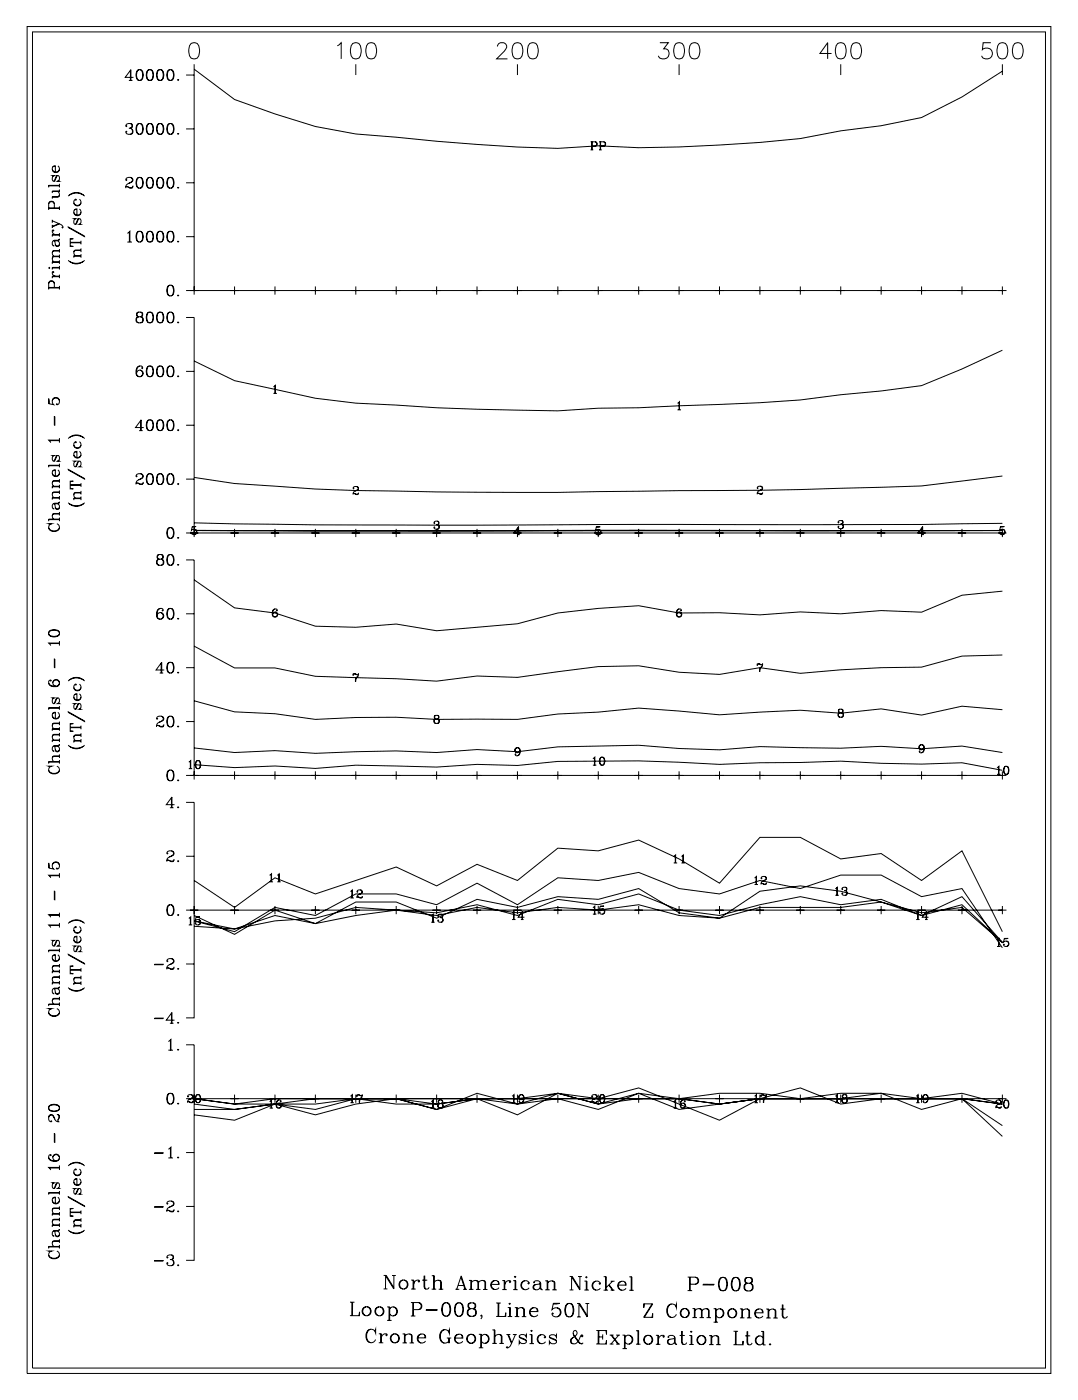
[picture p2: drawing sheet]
<svg xmlns="http://www.w3.org/2000/svg" width="215mm" height="279mm" viewBox="0 0 215 279" stroke-linecap="round" stroke-linejoin="round" font-family="sans-serif">
<g fill="none" stroke="#000" stroke-width=".2">
<path d="M5.4 5.3h204v268.5h-204zM6.5 6.4h201.9v266.3h-201.9zM25.7 16h.7M26 14.1v1.9M26.6 15.4h-1.6l1.1-1.5v2.1M27.7 13.9a1.16 1.16 0 0 0-.5 1.7 .66 .66 0 0 0 .6 .4 .66 .66 0 0 0 .6-.4 1.71 1.71 0 0 0-.2-1.6 .58 .58 0 0 0-.9 .3 1.25 1.25 0 0 0 .4 1.7M27.9 13.9a1.38 1.38 0 0 1 0 2.1M29.8 13.9a.97 .97 0 0 0-.6 1.2l.1 .5a.67 .67 0 0 0 .6 .4 .67 .67 0 0 0 .6-.4 1.82 1.82 0 0 0-.2-1.6 .58 .58 0 0 0-.9 .3 1.26 1.26 0 0 0 .4 1.7M30 13.9a1.36 1.36 0 0 1 0 2.1M31.8 13.9a1.16 1.16 0 0 0-.5 1.7 .66 .66 0 0 0 .6 .4 .66 .66 0 0 0 .6-.4 1.71 1.71 0 0 0-.2-1.6 .58 .58 0 0 0-.9 .3 1.25 1.25 0 0 0 .4 1.7M32 13.9a1.38 1.38 0 0 1 0 2.1M33.9 13.9a.97 .97 0 0 0-.7 1.2l.1 .5a.67 .67 0 0 0 .7 .4 .67 .67 0 0 0 .6-.4 1.82 1.82 0 0 0-.2-1.6 .58 .58 0 0 0-.9 .3 1.26 1.26 0 0 0 .4 1.7"/>
<path d="M34.1 13.9a1.36 1.36 0 0 1 0 2.1M35.5 15.8l.1 .1-.1 .1zM37.1 15h1.6M38.1 8.7a1.05 1.05 0 0 1 1.5 .4 2.68 2.68 0 0 1-.3 2.5 1.06 1.06 0 0 1-1.5-.5 2.68 2.68 0 0 1 .3-2.4zM38.7 13.8l8 6 8.1 2.9 8.1 2.5 8 1.5 8.1 .6a400.6 400.6 0 0 0 32.2 2.3l8-.5 8.1 .3a347.1 347.1 0 0 0 32.2-1.8l8.1-1.5 8-1 8.1-1.7 8-4.1 8.1-5.1M38.7 15v42.9h-1.6M38.7 12.8v2.2M67.2 9.1l.8-.6v3.2M70.3 8.7a1.05 1.05 0 0 1 1.5 .4 2.68 2.68 0 0 1-.3 2.5 1.06 1.06 0 0 1-1.5-.5 2.68 2.68 0 0 1 .3-2.4zM70.9 12.8v2.2M73.4 8.7a1.04 1.04 0 0 1 1.5 .4 2.65 2.65 0 0 1-.3 2.5 1.05 1.05 0 0 1-1.5-.5 2.7 2.7 0 0 1 .3-2.4zM99.1 9.3a.81 .81 0 0 1 .7-.8h.6a.79 .79 0 0 1 .4 1.2l-1.8 2h2.1"/>
<path d="M102.5 8.7a1.05 1.05 0 0 1 1.5 .4 2.68 2.68 0 0 1-.3 2.5 1.06 1.06 0 0 1-1.5-.5 2.68 2.68 0 0 1 .3-2.4zM103.1 12.8v2.2M105.6 8.7a1.04 1.04 0 0 1 1.5 .4 2.65 2.65 0 0 1-.3 2.5 1.05 1.05 0 0 1-1.5-.5 2.7 2.7 0 0 1 .3-2.4zM131.5 8.5h1.7l-.9 1.2a1.03 1.03 0 0 1 1.1 1.2 1.03 1.03 0 0 1-1.4 .8l-.5-.1-.3-.5M134.7 8.7a1.05 1.05 0 0 1 1.6 .4 2.68 2.68 0 0 1-.3 2.5 1.06 1.06 0 0 1-1.6-.5 2.68 2.68 0 0 1 .3-2.4zM135.3 12.8v2.2M137.8 8.7a1.04 1.04 0 0 1 1.5 .4 2.65 2.65 0 0 1-.3 2.5 1.05 1.05 0 0 1-1.5-.5 2.7 2.7 0 0 1 .3-2.4zM165.7 10.7h-2.3l1.5-2.2v3.2M166.9 8.7a1.05 1.05 0 0 1 1.6 .4 2.68 2.68 0 0 1-.3 2.5 1.06 1.06 0 0 1-1.6-.5 2.68 2.68 0 0 1 .3-2.4zM167.6 12.8v2.2M170 8.7a1.04 1.04 0 0 1 1.5 .4 2.65 2.65 0 0 1-.3 2.5 1.05 1.05 0 0 1-1.5-.5 2.7 2.7 0 0 1 .3-2.4zM197.5 8.5h-1.6l-.1 1.4a1.14 1.14 0 0 1 1.7 0 1.14 1.14 0 0 1-.2 1.7 1.14 1.14 0 0 1-1.7-.5"/>
<path d="M199.2 8.7a1.05 1.05 0 0 1 1.5 .4 2.68 2.68 0 0 1-.3 2.5 1.06 1.06 0 0 1-1.6-.5 2.69 2.69 0 0 1 .4-2.4zM199.8 12.8v2.2M202.2 8.7a1.04 1.04 0 0 1 1.6 .4 2.65 2.65 0 0 1-.3 2.5 1.05 1.05 0 0 1-1.6-.5 2.7 2.7 0 0 1 .3-2.4zM9.7 37h2.1M10.4 33.8a.75 .75 0 0 0 .7 .5 .75 .75 0 0 0 .7-.5M11 33.2l-.5 .1M11.4 35l-.5 1h-.4a.7 .7 0 0 1 .1-.9l.2-.1h-.4l.2 .1M11.5 38.2a.66 .66 0 0 1 0 1.1h-1.1M11.5 33.1a.72 .72 0 0 1 .2 1 .72 .72 0 0 1-1.1 0 .72 .72 0 0 1 .2-1h.2v1.2M11.6 36l.2 .1h-.4l.4-.4v-.4l-.2-.3h-.3l-.6 1.1M11.8 38.9l-.3 .3h-1.1v.4M11.8 36.6v.8"/>
<path d="M11.8 37.8v.4h-1.4M11.8 38.1h-1.4v.4M11.8 36.9h-2.1v.5M13.6 39.1a2.2 2.2 0 0 1 3.3 0M13.8 38.9l.4-.2a2.57 2.57 0 0 1 2.5 .2M15.8 39.7a.72 .72 0 0 1 .2 1.1 .72 .72 0 0 1-1.1 0 .72 .72 0 0 1 .2-1.1v.2l-.1-.1M25.2 35.8l.1 .1h-.2a.73 .73 0 0 1 .7-.6 .73 .73 0 0 1 .7 .7l-.4 .4a1.07 1.07 0 0 0-1 1.1M25.2 25l.1 .1-.1 .1v-.4a.85 .85 0 0 1 1.2 .1l-.1 .5-.6 .1M26 35.4l.2 .1a.48 .48 0 0 1 .1 .7l-.7 .4M26 24.6a.51 .51 0 0 1 .2 .8l-.2 .1a.62 .62 0 0 1 .5 .7 .62 .62 0 0 1-.5 .6l-.7-.1-.2-.3 .1-.2 .1 .1-.1 .1M26.3 25.7a.65 .65 0 0 1-.3 1.1M26.5 37.2l-.3 .2-.8-.2-.3 .1"/>
<path d="M26.5 37l-.2 .5h-.4l-.5-.3M27.7 35.4a1.16 1.16 0 0 0-.5 1.7 .66 .66 0 0 0 .6 .4 .66 .66 0 0 0 .6-.4 1.71 1.71 0 0 0-.2-1.6 .58 .58 0 0 0-.9 .3 1.25 1.25 0 0 0 .4 1.7M27.7 24.6a1.16 1.16 0 0 0-.5 1.8 .66 .66 0 0 0 .6 .4 .66 .66 0 0 0 .6-.4 1.71 1.71 0 0 0-.2-1.7 .58 .58 0 0 0-.9 .3 1.25 1.25 0 0 0 .4 1.8M27.9 35.4a1.38 1.38 0 0 1 0 2.1M27.9 24.6a1.38 1.38 0 0 1 0 2.2M29.8 35.4a.97 .97 0 0 0-.6 1.2l.1 .5a.67 .67 0 0 0 .6 .4 .67 .67 0 0 0 .6-.4 1.82 1.82 0 0 0-.2-1.6 .58 .58 0 0 0-.9 .3 1.26 1.26 0 0 0 .4 1.7M29.8 24.6a.97 .97 0 0 0-.6 1.2l.1 .6a.67 .67 0 0 0 .6 .4 .67 .67 0 0 0 .6-.4 1.82 1.82 0 0 0-.2-1.7 .58 .58 0 0 0-.9 .3 1.26 1.26 0 0 0 .4 1.8M30 35.4a1.36 1.36 0 0 1 0 2.1M30 24.6a1.36 1.36 0 0 1 0 2.2M31.8 35.4a1.16 1.16 0 0 0-.5 1.7 .66 .66 0 0 0 .6 .4 .66 .66 0 0 0 .6-.4 1.71 1.71 0 0 0-.2-1.6 .58 .58 0 0 0-.9 .3 1.25 1.25 0 0 0 .4 1.7M31.8 24.6a1.16 1.16 0 0 0-.5 1.8 .66 .66 0 0 0 .6 .4 .66 .66 0 0 0 .6-.4 1.71 1.71 0 0 0-.2-1.7 .58 .58 0 0 0-.9 .3 1.25 1.25 0 0 0 .4 1.8M32 35.4a1.38 1.38 0 0 1 0 2.1"/>
<path d="M32 24.6a1.38 1.38 0 0 1 0 2.2M33.9 35.4a.97 .97 0 0 0-.7 1.2l.1 .5a.67 .67 0 0 0 .7 .4 .67 .67 0 0 0 .6-.4 1.82 1.82 0 0 0-.2-1.6 .58 .58 0 0 0-.9 .3 1.26 1.26 0 0 0 .4 1.7M33.9 24.6a.97 .97 0 0 0-.7 1.2l.1 .6a.67 .67 0 0 0 .7 .4 .67 .67 0 0 0 .6-.4 1.82 1.82 0 0 0-.2-1.7 .58 .58 0 0 0-.9 .3 1.26 1.26 0 0 0 .4 1.8M34.1 35.4a1.36 1.36 0 0 1 0 2.1M34.1 24.6a1.36 1.36 0 0 1 0 2.2M35.5 37.3l.1 .1-.1 .1zM35.5 26.6l.1 .1-.1 .1zM37.1 36.4h1.6M37.1 25.7h1.6M117.7 28.3h.9a.43 .43 0 0 1 .4 .4 .43 .43 0 0 1-.4 .4h-.6M117.7 29.9h.5M117.9 28.3v1.6"/>
<path d="M118 28.3v1.6M118.6 28.3l.3 .3-.1 .3-.2 .2M119.4 28.3h.9a.43 .43 0 0 1 .4 .4 .43 .43 0 0 1-.4 .4h-.6M119.4 29.9h.5M119.6 28.3v1.6M119.7 28.3v1.6M120.3 28.3l.3 .3-.1 .3-.2 .2M9.7 56.5a.58 .58 0 0 1 .6-.4 .58 .58 0 0 1 .5 .4M9.7 40.6a.58 .58 0 0 1 .6-.4 .58 .58 0 0 1 .5 .4M9.7 57.4h2.1M9.7 57.3h2.1M9.7 41.5h2.1"/>
<path d="M9.7 41.4h2.1M9.8 53.3v.2l-.1-.1zM10.4 44l1.4 .6a.84 .84 0 0 1 .8 .7l-.1 .1v-.2M10.4 55.1h1.4M10.4 43.8v.6M10.4 44.8v.6M10.4 53.4h1.4M10.4 52.3h1.4M10.4 46.9h1.4M10.5 54.2l.1 .1 .1-.1-.2-.1a.59 .59 0 0 0 0 .6 .59 .59 0 0 0 .5 .3M10.5 45.9h.2l-.2-.1a.59 .59 0 0 0 .5 1M10.8 57.3v-.8a.56 .56 0 0 0-.5-.6 .56 .56 0 0 0-.6 .6v1.2"/>
<path d="M10.8 48l.3 1 .4 .1a.65 .65 0 0 0 0-1.1M10.8 41.4v-.8a.56 .56 0 0 0-.5-.5 .56 .56 0 0 0-.6 .5v1.3M11 48.7a.42 .42 0 0 0 .4 .3 .42 .42 0 0 0 .4-.3M11.6 44.6l-1.2 .5M11.8 51.1h-1.1a.66 .66 0 0 0 0 1.1M11.8 51.2h-1.1l-.3 .3M11.8 49.9h-1.1a.66 .66 0 0 0 0 1.2M11.8 50h-1.1l-.3 .3M11.8 47.7l-.3 .2-.9 .1a.7 .7 0 0 0-.1 .9l.2 .1-.1-.1M11.8 47.6l-.1 .3-.2 .1h-.9M11.8 41.1v.8M11.8 46.5v.7"/>
<path d="M11.8 49.6v.7M11.8 50.7v.8M11.8 51.9v.7M11.8 53v.7M11.8 54.7v.8M11.8 57v.7M11.8 55h-1.4v.5M11.8 46.8h-1.4v.4M11.8 52.2h-1.4v.4M11.8 53.3h-1.4v.4M11.8 44.6l-1.4 .6M13.6 51.9a2.2 2.2 0 0 0 3.3 0"/>
<path d="M13.6 45.2l3.3 2zM13.8 52.1l.4 .2a2.67 2.67 0 0 0 2.5-.2M14 47.7l.6-.1h-.6v1.5h.6l-.6-.1M14 48.4h2.1M14 48.3h2.1M14.7 42.4a.75 .75 0 0 0 .7 .5 .75 .75 0 0 0 .7-.5M14.7 40.4a.75 .75 0 0 0 .7 .5 .75 .75 0 0 0 .7-.5M14.7 51.1h1.4M15.3 41.8l-.5 .1M15.7 43.6l-.5 1h-.4a.7 .7 0 0 1 .1-.9l.2-.1h-.4l.2 .1M15.8 41.7a.72 .72 0 0 1 .2 1 .72 .72 0 0 1-1.1 0 .72 .72 0 0 1 .2-1h.2v1.2M15.9 44.6l.2 .1h-.4l.4-.4v-.4l-.2-.3h-.3l-.6 1.1"/>
<path d="M16.1 49.8h-1.1a.65 .65 0 0 0 0 1.2M16.1 49.9h-1.1l-.3 .3M16.1 51h-1.4v.4M16.1 48v.7M16.1 49.5v.7M16.1 50.7v.7M25.4 46.5l.5-.4v2.1M25.4 48.2h.9M25.8 46.2v2M27.7 46.1a1.16 1.16 0 0 0-.5 1.7 .66 .66 0 0 0 .6 .5 .66 .66 0 0 0 .6-.5 1.71 1.71 0 0 0-.2-1.6 .58 .58 0 0 0-.9 .3 1.25 1.25 0 0 0 .4 1.7M27.9 46.1a1.38 1.38 0 0 1 0 2.1M29.8 46.1a.97 .97 0 0 0-.6 1.2l.1 .5a.67 .67 0 0 0 .6 .5 .67 .67 0 0 0 .6-.5 1.82 1.82 0 0 0-.2-1.6 .58 .58 0 0 0-.9 .3 1.26 1.26 0 0 0 .4 1.7"/>
<path d="M30 46.1a1.36 1.36 0 0 1 0 2.1M31.8 46.1a1.16 1.16 0 0 0-.5 1.7 .66 .66 0 0 0 .6 .5 .66 .66 0 0 0 .6-.5 1.71 1.71 0 0 0-.2-1.6 .58 .58 0 0 0-.9 .3 1.25 1.25 0 0 0 .4 1.7M32 46.1a1.38 1.38 0 0 1 0 2.1M33.9 56.8a.97 .97 0 0 0-.7 1.3l.1 .5a.67 .67 0 0 0 .7 .4 .67 .67 0 0 0 .6-.4 1.82 1.82 0 0 0-.2-1.7 .58 .58 0 0 0-.9 .3 1.26 1.26 0 0 0 .4 1.8M33.9 46.1a.97 .97 0 0 0-.7 1.2l.1 .5a.67 .67 0 0 0 .7 .5 .67 .67 0 0 0 .6-.5 1.82 1.82 0 0 0-.2-1.6 .58 .58 0 0 0-.9 .3 1.26 1.26 0 0 0 .4 1.7M34.1 56.8a1.36 1.36 0 0 1 0 2.2M34.1 46.1a1.36 1.36 0 0 1 0 2.1M35.5 58.8l.1 .1-.1 .1zM35.5 48l.1 .1-.1 .1zM37.1 47.2h1.6M37.9 57.9h1.6M38.7 57.9h161.1"/>
<path d="M38.7 57.1v1.6M45.9 57.9h1.7M46.7 57.1v1.6M54 57.9h1.6M54.8 57.1v1.6M62 57.9h1.7M62.9 57.1v1.6M70.1 57.9h1.6M70.9 57.1v1.6M78.1 57.9h1.7M79 57.1v1.6M86.2 57.9h1.6"/>
<path d="M87 57.1v1.6M94.3 57.9h1.6M95.1 57.1v1.6M102.3 57.9h1.6M103.1 57.1v1.6M110.4 57.9h1.6M111.2 57.1v1.6M118.4 57.9h1.7M119.2 57.1v1.6M126.5 57.9h1.6M127.3 57.1v1.6M134.5 57.9h1.7"/>
<path d="M135.3 57.1v1.6M142.6 57.9h1.6M143.4 57.1v1.6M150.6 57.9h1.7M151.4 57.1v1.6M158.7 57.9h1.6M159.5 57.1v1.6M166.7 57.9h1.7M167.6 57.1v1.6M174.8 57.9h1.6M175.6 57.1v1.6M182.8 57.9h1.7"/>
<path d="M183.7 57.1v1.6M190.9 57.9h1.6M191.7 57.1v1.6M199 57.9h1.6M199.8 57.1v1.6M10.4 79.9a.75 .75 0 0 1 .7-.6 .75 .75 0 0 1 .7 .6M27.6 62.2l-.3 .1-.1 .5a.72 .72 0 0 0 1.2 0v-.3a.7 .7 0 0 0-1-.2l-.1 .5 .3 .3M27.6 63.1l-.3 .1-.2 .3a.71 .71 0 0 0 .9 .9 .71 .71 0 0 0 .3-1.2l-.3-.1M27.6 63.1l-.4 .4 .1 .6 .3 .3M27.8 72.9a1.29 1.29 0 0 0-.1 2.2M27.9 73.8a.69 .69 0 0 1 .5 .6 .69 .69 0 0 1-.5 .7M28 62.2l.3 .3v.3l-.3 .3"/>
<path d="M28 63.1l.2 .1a.69 .69 0 0 1 .1 .9l-.3 .3M28.3 73.3l-.1 .1 .1 .1 .1-.2a.67 .67 0 0 0-.6-.3 .67 .67 0 0 0-.6 .5 1.1 1.1 0 0 0 .5 1.6 .67 .67 0 0 0 .8-.5 .67 .67 0 0 0-.5-.8 .67 .67 0 0 0-.8 .6M29.8 72.9a.97 .97 0 0 0-.6 1.3l.1 .5a.67 .67 0 0 0 .6 .4 .67 .67 0 0 0 .6-.4 1.82 1.82 0 0 0-.2-1.6 .58 .58 0 0 0-.9 .3 1.26 1.26 0 0 0 .4 1.7M29.8 62.2a.97 .97 0 0 0-.6 1.2l.1 .5a.67 .67 0 0 0 .6 .5 .67 .67 0 0 0 .6-.5 1.82 1.82 0 0 0-.2-1.6 .58 .58 0 0 0-.9 .3 1.26 1.26 0 0 0 .4 1.8M30 72.9a1.36 1.36 0 0 1 0 2.2M30 62.2a1.36 1.36 0 0 1 0 2.2M31.8 72.9a1.16 1.16 0 0 0-.5 1.8 .66 .66 0 0 0 .6 .4 .66 .66 0 0 0 .6-.4 1.71 1.71 0 0 0-.2-1.6 .58 .58 0 0 0-.9 .3 1.25 1.25 0 0 0 .4 1.7M31.8 62.2a1.16 1.16 0 0 0-.5 1.7 .66 .66 0 0 0 .6 .5 .66 .66 0 0 0 .6-.5 1.71 1.71 0 0 0-.2-1.6 .58 .58 0 0 0-.9 .3 1.25 1.25 0 0 0 .4 1.8M32 72.9a1.38 1.38 0 0 1 0 2.2M32 62.2a1.38 1.38 0 0 1 0 2.2M33.9 72.9a.97 .97 0 0 0-.7 1.3l.1 .5a.67 .67 0 0 0 .7 .4 .67 .67 0 0 0 .6-.4 1.82 1.82 0 0 0-.2-1.6 .58 .58 0 0 0-.9 .3 1.26 1.26 0 0 0 .4 1.7M33.9 62.2a.97 .97 0 0 0-.7 1.2l.1 .5a.67 .67 0 0 0 .7 .5 .67 .67 0 0 0 .6-.5 1.82 1.82 0 0 0-.2-1.6 .58 .58 0 0 0-.9 .3 1.26 1.26 0 0 0 .4 1.8"/>
<path d="M34.1 72.9a1.36 1.36 0 0 1 0 2.2M34.1 62.2a1.36 1.36 0 0 1 0 2.2M35.5 74.9l.1 .1-.1 .1zM35.5 64.1l.1 .1-.1 .2zM37.1 63.3h1.6v42.9h-1.6M37.1 74h1.6M54.5 77.1l.4-.3v1.6M54.5 78.4h.7M54.8 76.9v1.5M199.8 69.8l-8.1 3.7-8 3.4-8.1 1-8 .8-8.1 1-8.1 .6-24.1 1-8.1 .1-8 .5a511.9 511.9 0 0 1-32.2-1.2l-8.1-.3-8-1-16.2-3.5-8-3.9M9.7 92.8h2.1M9.8 80.5l-.1-1.1v1.1l1 .2a.77 .77 0 0 1-.2-1.2 .77 .77 0 0 1 1.2 0 .77 .77 0 0 1-.3 1.2l-.2-.1 .1-.1 .1 .1"/>
<path d="M9.8 87.8h2M10.4 94.4a.75 .75 0 0 0 .7 .5 .75 .75 0 0 0 .7-.5M10.4 99.3h1.4M10.4 97h1.4M10.8 83l.1 1.8zM11 93.8l-.5 .1M11.4 90.8l-.5 1-.3 .1a.7 .7 0 0 1-.1-.9l.3-.2h-.4l.2 .1M11.5 93.7a.72 .72 0 0 1 .2 1 .72 .72 0 0 1-1.1 0 .72 .72 0 0 1 .2-1h.2v1.2M11.6 91.8l.2 .1h-.4l.4-.4v-.4l-.2-.3h-.3l-.6 1.1M11.8 100l-.1 .3-.2 .1h-.9M11.8 98.1h-1.1a.66 .66 0 0 0 0 1.1M11.8 98.2h-1.1l-.3 .3"/>
<path d="M11.8 95.8h-1.1a.65 .65 0 0 0 0 1.1M11.8 95.9h-1.1l-.3 .3M11.8 87.7h-2.1l.4 .5M11.8 87.3v.9M11.8 92.4v.7M11.8 95.5v.7M11.8 96.6v.7M11.8 97.8v.7M11.8 98.9v.7M11.8 96.9h-1.4v.4M11.8 99.2h-1.4v.4M11.8 92.7h-2.1v.4"/>
<path d="M13.6 93.6l3.3 1.9zM13.6 87.4a2.2 2.2 0 0 1 3.3 0M13.8 87.2l.4-.2a2.56 2.56 0 0 1 2.5 .2M14 96l.6-.1h-.6v1.5h.6l-.6-.1M14 96.7h2.1M14 96.6h2.1M14.7 90.7a.75 .75 0 0 0 .7 .5 .75 .75 0 0 0 .7-.5M14.7 88.7a.75 .75 0 0 0 .7 .6 .75 .75 0 0 0 .7-.6M14.7 99.4h1.4M15.3 90.1l-.5 .1M15.7 91.9l-.5 1h-.4a.7 .7 0 0 1 .1-.9l.2-.1h-.4l.2 .1M15.8 90a.72 .72 0 0 1 .2 1.1 .72 .72 0 0 1-1.1 0 .72 .72 0 0 1 .2-1.1h.2v1.2"/>
<path d="M15.8 88a.72 .72 0 0 1 .2 1.1 .72 .72 0 0 1-1.1 0 .72 .72 0 0 1 .2-1.1v.2l-.1-.1M15.9 92.9l.2 .1h-.4l.4-.4v-.4l-.2-.3h-.3l-.6 1.1M16.1 98.2h-1.1a.65 .65 0 0 0 0 1.1M16.1 98.3h-1.1l-.3 .3M16.1 99.3h-1.4v.4M16.1 96.3v.7M16.1 97.8v.8M16.1 99v.7M27.2 94.8v.2l-.1-.1a.74 .74 0 0 1 .8-.5 .74 .74 0 0 1 .6 .6l-.4 .4a1.06 1.06 0 0 0-1 1.2M27.7 85.8h.7M28 94.4l.2 .1a.49 .49 0 0 1 .1 .7l-.7 .4M28 83.9v1.9"/>
<path d="M28.5 96.3l-.3 .2-.8-.2-.3 .1M28.5 96.1l-.2 .5h-.4l-.5-.3M28.6 85.2h-1.6l1.1-1.5v2.1M29.8 94.4a.97 .97 0 0 0-.6 1.2l.1 .6a.67 .67 0 0 0 .6 .4 .67 .67 0 0 0 .6-.4 1.82 1.82 0 0 0-.2-1.7 .58 .58 0 0 0-.9 .3 1.26 1.26 0 0 0 .4 1.8M29.8 83.7a.97 .97 0 0 0-.6 1.2l.1 .5a.67 .67 0 0 0 .6 .4 .67 .67 0 0 0 .6-.4 1.82 1.82 0 0 0-.2-1.6 .58 .58 0 0 0-.9 .3 1.26 1.26 0 0 0 .4 1.7M30 94.4a1.36 1.36 0 0 1 0 2.2M30 83.7a1.36 1.36 0 0 1 0 2.1M31.8 94.4a1.16 1.16 0 0 0-.5 1.8 .66 .66 0 0 0 .6 .4 .66 .66 0 0 0 .6-.4 1.71 1.71 0 0 0-.2-1.7 .58 .58 0 0 0-.9 .3 1.25 1.25 0 0 0 .4 1.8M31.8 83.7a1.16 1.16 0 0 0-.5 1.7 .66 .66 0 0 0 .6 .4 .66 .66 0 0 0 .6-.4 1.71 1.71 0 0 0-.2-1.6 .58 .58 0 0 0-.9 .3 1.25 1.25 0 0 0 .4 1.7M32 94.4a1.38 1.38 0 0 1 0 2.2M32 83.7a1.38 1.38 0 0 1 0 2.1M33.9 94.4a.97 .97 0 0 0-.7 1.2l.1 .6a.67 .67 0 0 0 .7 .4 .67 .67 0 0 0 .6-.4 1.82 1.82 0 0 0-.2-1.7 .58 .58 0 0 0-.9 .3 1.26 1.26 0 0 0 .4 1.8"/>
<path d="M33.9 83.7a.97 .97 0 0 0-.7 1.2l.1 .5a.67 .67 0 0 0 .7 .4 .67 .67 0 0 0 .6-.4 1.82 1.82 0 0 0-.2-1.6 .58 .58 0 0 0-.9 .3 1.26 1.26 0 0 0 .4 1.7M34.1 94.4a1.36 1.36 0 0 1 0 2.2M34.1 83.7a1.36 1.36 0 0 1 0 2.1M35.5 96.4l.1 .1-.1 .1zM35.5 85.6l.1 .1-.1 .1zM37.1 95.5h1.6M37.1 84.8h1.6M70.4 97.3v.1v-.1a.55 .55 0 0 1 .5-.3 .55 .55 0 0 1 .5 .4l-.3 .3a.79 .79 0 0 0-.7 .9M71.1 97l.2 .1 .1 .3-.6 .5M71.4 98.3l-.2 .2-.8-.1M71.4 98.2l-.1 .4-.7-.3M135 80.4l.4-.3v1.6"/>
<path d="M135 81.7h.7M135.3 80.2v1.5M151 97.2l.1 .1h-.2a.55 .55 0 0 1 .6-.4 .55 .55 0 0 1 .5 .5l-.3 .3a.77 .77 0 0 0-.8 .8M151.6 96.9l.2 .2 .1 .3-.6 .4M152 98.3l-.2 .1h-.9M152 98.1l-.2 .4-.7-.2M199.8 94.9l-16.1 2-16.1 .4a799.8 799.8 0 0 1-32.3 .5 1309.5 1309.5 0 0 1-72.4-.3l-16.2-1.1-8-1.2M9.7 105.2a1.22 1.22 0 0 0 2.1 0M9.7 103.6h2.1M10.8 100.4l.3 1 .4 .1a.64 .64 0 0 0 0-1.1M11 101.1a.42 .42 0 0 0 .4 .3 .42 .42 0 0 0 .4-.3M11.3 104.4a.79 .79 0 0 1 .5 .9 .79 .79 0 0 1-.8 .6 .94 .94 0 0 1-1-.2 .94 .94 0 0 1-.2-1l.2-.2-.3-.1h.6l-.3 .1"/>
<path d="M11.8 102.3h-1.1a.66 .66 0 0 0 0 1.2M11.8 102.5h-1.1l-.3 .3M11.8 100.1l-.3 .2-.9 .1a.7 .7 0 0 0-.1 .9l.2 .1-.1-.1M11.8 102v.8M11.8 103.2v.7M11.8 103.5h-2.1v.4M13.6 100.2a2.2 2.2 0 0 0 3.3 0M13.8 100.4l.4 .2a2.67 2.67 0 0 0 2.5-.2M31.7 110.5l-.3 .1-.1 .5a.72 .72 0 0 0 1.2 0v-.3a.7 .7 0 0 0-1-.2l-.1 .5 .3 .4M31.7 111.5h-.3l-.2 .4a.71 .71 0 0 0 .9 .8 .71 .71 0 0 0 .3-1.2h-.3M31.7 111.5h-.2a.69 .69 0 0 0-.1 1l.3 .2M32.1 110.5l.3 .3v.3l-.3 .4"/>
<path d="M32.1 111.5h.2a.7 .7 0 0 1 .1 1l-.3 .2M33.9 105.2a.97 .97 0 0 0-.7 1.2l.1 .5a.67 .67 0 0 0 .7 .4 .67 .67 0 0 0 .6-.4 1.82 1.82 0 0 0-.2-1.6 .58 .58 0 0 0-.9 .3 1.26 1.26 0 0 0 .4 1.7M33.9 110.5a.97 .97 0 0 0-.7 1.3l.1 .5a.67 .67 0 0 0 .7 .4 .67 .67 0 0 0 .6-.4 1.82 1.82 0 0 0-.2-1.7 .58 .58 0 0 0-.9 .3 1.26 1.26 0 0 0 .4 1.8M34.1 105.2a1.36 1.36 0 0 1 0 2.1M34.1 110.5a1.36 1.36 0 0 1 0 2.2M35.5 107.1l.1 .1-.1 .1zM35.5 112.5l.1 .1-.1 .1zM37.1 111.6h1.6v43h-1.6M37.9 106.2h1.6M38.3 105l.8-.1h-.8l-.1 .8a.58 .58 0 0 1 .8-.2 .58 .58 0 0 1 0 .9 .58 .58 0 0 1-.8-.2v-.1v.1M38.7 106.2h161.1M38.7 104.2a2622.8 2622.8 0 0 0 72.5 .4l72.5-.1 16.1-.2"/>
<path d="M38.7 105.7h161.1M38.7 105.8h161.1M38.7 115.6l8 5.6 8.1 1 8.1 2.6 8 .2 8.1-.6 8 1.3 16.1-1.4 8.1-2.1 8-.9 8.1-.6 8 1.5 8.1-.1 8 .5 8.1-.6 8.1 .3 8-.6 8.1 .3 8-3.4 8.1-.8M38.7 105.4v1.7M38.8 105.5l.1 .1a.56 .56 0 0 1 .3 .5 .56 .56 0 0 1-.4 .5M45.9 106.2h1.7M46.7 105.4v1.7M54 106.2h1.6M54.8 105.4v1.7M62 106.2h1.7M62.9 105.4v1.7M70.1 106.2h1.6"/>
<path d="M70.9 105.4v1.7M78.1 106.2h1.7M79 105.4v1.7M86.2 106.2h1.6M86.6 104.2v.1h-.1a.51 .51 0 0 1 .5-.4 .51 .51 0 0 1 .5 .4l-.1 .2-.5 .1M87 105.4v1.7M87.2 103.9l.2 .2-.1 .4-.1 .1h.1a.45 .45 0 0 1 .3 .5 .45 .45 0 0 1-.4 .4l-.6-.1-.1-.2 .1-.2v.2M87.4 104.7l.1 .5-.3 .3M94.3 106.2h1.6M95.1 105.4v1.7M102.3 106.2h1.6M103 106.6h.6"/>
<path d="M103.1 105.4v1.7M103.3 105.1v1.5M103.7 106.1h-1.2l.8-1.1v1.6M110.4 106.2h1.6M111.2 105.4v1.7M118.4 106.2h1.7M118.8 105.1l.8-.1h-.8l-.1 .8a.58 .58 0 0 1 .9-.2 .58 .58 0 0 1 0 .9 .58 .58 0 0 1-.9-.2l.1-.2v.2M119.2 105.4v1.7M119.3 105.5l.2 .1a.56 .56 0 0 1 .2 .5 .56 .56 0 0 1-.4 .5M126.5 106.2h1.6M127.3 105.4v1.7M134.5 106.2h1.7"/>
<path d="M135.3 105.4v1.7M142.6 106.2h1.6M143.4 105.4v1.7M150.6 106.2h1.7M151.4 105.4v1.7M158.7 106.2h1.6M159.5 105.4v1.7M166.7 106.2h1.7M167.1 104.1l.1 .1h-.2a.51 .51 0 0 1 .6-.4 .51 .51 0 0 1 .4 .4l-.1 .2-.4 .1M167.6 105.4v1.7M167.7 103.8l.2 .2v.4l-.2 .1h.2a.45 .45 0 0 1 .2 .5 .45 .45 0 0 1-.4 .4l-.5-.1-.2-.2 .1-.2v.2M167.9 104.6l.1 .5-.3 .3"/>
<path d="M174.8 106.2h1.6M175.6 105.4v1.7M182.8 106.2h1.7M183.6 106.6h.5M183.7 105.4v1.7M183.8 105.1v1.5M184.3 106.1h-1.2l.8-1.2v1.7M190.9 106.2h1.6M191.7 105.4v1.7M199 106.2h1.6M199.4 105h.8h-.8l-.2 .7a.58 .58 0 0 1 .9-.2 .58 .58 0 0 1 0 .9 .58 .58 0 0 1-.9-.1l.1-.2v.2M199.8 105.4v1.7"/>
<path d="M199.8 105.5l.2 .1a.56 .56 0 0 1 .2 .5 .56 .56 0 0 1-.4 .5M9.7 136.2a1.29 1.29 0 0 0 2.1 0M9.7 126.3a1.15 1.15 0 0 0 1.7 .5 .66 .66 0 0 0 .5-.6 .66 .66 0 0 0-.5-.6 1.74 1.74 0 0 0-1.6 .2 .59 .59 0 0 0 .3 .9 1.24 1.24 0 0 0 1.7-.4M9.7 126.1a1.38 1.38 0 0 1 2.1 0M9.8 128.3h2M10 135.6l.1 .1 .1-.1-.2-.1a.74 .74 0 0 0-.2 1 .74 .74 0 0 0 .8 .4h.6a.69 .69 0 0 0 .7-.8 .69 .69 0 0 0-.8-.6 .69 .69 0 0 0-.5 1l.5 .3M10.5 136a.69 .69 0 0 1 .7-.5 .69 .69 0 0 1 .6 .5M10.8 131.3l.1 1.8zM11.4 139.1l-.5 1-.3 .1a.7 .7 0 0 1-.1-.9l.3-.2h-.4l.2 .1M11.8 128.2h-2.1l.4 .5M11.8 127.8v.9M13.6 135.7a2.2 2.2 0 0 1 3.3 0"/>
<path d="M13.8 135.5l.4-.2a2.56 2.56 0 0 1 2.5 .2M14.7 139a.75 .75 0 0 0 .7 .5 .75 .75 0 0 0 .7-.5M14.7 137.1a.75 .75 0 0 0 .7 .5 .75 .75 0 0 0 .7-.5M15.3 138.4l-.5 .1M15.8 138.3a.72 .72 0 0 1 .2 1.1 .72 .72 0 0 1-1.1 0 .72 .72 0 0 1 .2-1.1h.2v1.2M15.8 136.4a.72 .72 0 0 1 .2 1 .72 .72 0 0 1-1.1 0 .72 .72 0 0 1 .2-1v.2l-.1-.1M31.8 134.2h.7M31.9 121.3a1.29 1.29 0 0 0-.1 2.1M32 122.1a.69 .69 0 0 1 .5 .7 .69 .69 0 0 1-.5 .6M32.1 132.2v2M32.4 121.6l-.1 .1 .1 .1v-.4a.83 .83 0 0 0-.8 0 .83 .83 0 0 0-.4 .8v.6a.69 .69 0 0 0 .8 .7 .69 .69 0 0 0 .6-.9 .69 .69 0 0 0-1-.4l-.3 .5M32.7 133.5h-1.6l1.1-1.5v2.2"/>
<path d="M33.9 132a.97 .97 0 0 0-.7 1.2l.1 .5a.67 .67 0 0 0 .7 .5 .67 .67 0 0 0 .6-.5 1.82 1.82 0 0 0-.2-1.6 .58 .58 0 0 0-.9 .3 1.26 1.26 0 0 0 .4 1.8M33.9 121.3a.97 .97 0 0 0-.7 1.2l.1 .5a.67 .67 0 0 0 .7 .4 .67 .67 0 0 0 .6-.4 1.82 1.82 0 0 0-.2-1.6 .58 .58 0 0 0-.9 .3 1.26 1.26 0 0 0 .4 1.7M34.1 132a1.36 1.36 0 0 1 0 2.2M34.1 121.3a1.36 1.36 0 0 1 0 2.1M35.5 133.9l.1 .1-.1 .2zM35.5 123.2l.1 .1-.1 .1zM37.1 133.1h1.6M37.1 122.3h1.6M38.7 128.8l8 4.3h8.1l8.1 1.7 16.1 .5 8 .5 8.1-1.1 8 .3 16.1-2.1 8.1-.2 8 1.3 8.1 .4 8-1.3 8.1 1.1 8.1-.7 8-.4 8.1-.1 8-2.2 8.1-.2M38.7 139.7l8 2.2 8.1 .4 8.1 1.1 8-.4h8.1l8 .4h16.1l8.1-1.1 8-.4 8.1-.8 16.1 1.4 16.1-.9 8.1 .6 8-.9 8.1 1.2 8-1.7 8.1 .7M54.8 121.4a.97 .97 0 0 0-.1 1.6M54.9 122l.4 .4-.1 .4-.3 .2"/>
<path d="M55.2 121.6v.2l.1-.2a.56 .56 0 0 0-.7-.2 .56 .56 0 0 0-.3 .7v.4a.52 .52 0 0 0 .5 .6 .52 .52 0 0 0 .5-.7 .52 .52 0 0 0-.7-.3l-.3 .3M70.4 134.6l.2-.3 .5 .2 .3-.2v.4a1.31 1.31 0 0 0-.5 1.2M70.4 134.3v.4M70.4 134.4l.4-.1 .3 .2M71.4 134.7a1.15 1.15 0 0 0-.6 1.2M135.3 121.4a.96 .96 0 0 0 0 1.6M135.4 122l.4 .4-.1 .4-.3 .2M135.7 121.6v.2l.1-.2a.56 .56 0 0 0-.7-.2 .56 .56 0 0 0-.3 .7v.4a.52 .52 0 0 0 .6 .6 .52 .52 0 0 0 .4-.7 .52 .52 0 0 0-.7-.3l-.2 .3M150.9 132.6l.2-.3 .6 .2 .3-.2-.1 .4a1.3 1.3 0 0 0-.5 1.2M150.9 132.3v.4M151 132.4h.3l.4 .1M151.9 132.7a1.14 1.14 0 0 0-.5 1.2"/>
<path d="M9.7 153.5a1.22 1.22 0 0 0 2.1 0M9.7 151.9h2.1M9.7 141.2h2.1M10.4 142.7a.75 .75 0 0 0 .7 .5 .75 .75 0 0 0 .7-.5M10.4 147.6h1.4M10.4 145.4h1.4M10.8 148.7l.3 1 .4 .2a.64 .64 0 0 0 0-1.2M11 149.4a.42 .42 0 0 0 .4 .4 .42 .42 0 0 0 .4-.4M11 142.1l-.5 .1M11.3 152.7a.79 .79 0 0 1 .5 .9 .79 .79 0 0 1-.8 .6 .94 .94 0 0 1-1-.2 .94 .94 0 0 1-.2-1l.2-.2-.3-.1h.6l-.3 .1M11.5 142a.71 .71 0 0 1 .2 1.1 .71 .71 0 0 1-1.1 0 .71 .71 0 0 1 .2-1.1h.2v1.2M11.6 140.1l.2 .1h-.4l.4-.4v-.4l-.2-.3h-.3l-.6 1.1"/>
<path d="M11.8 150.7h-1.1a.66 .66 0 0 0 0 1.1M11.8 150.8h-1.1l-.3 .3M11.8 148.4l-.3 .2-.9 .1a.7 .7 0 0 0-.1 .9l.2 .1-.1-.1M11.8 148.3l-.1 .3-.2 .1h-.9M11.8 146.4h-1.1a.66 .66 0 0 0 0 1.1M11.8 146.5h-1.1l-.3 .3M11.8 144.1h-1.1a.65 .65 0 0 0 0 1.1M11.8 144.2h-1.1l-.3 .3M11.8 140.7v.8M11.8 143.8v.7M11.8 144.9v.8M11.8 146.1v.7"/>
<path d="M11.8 147.2v.7M11.8 150.4v.7M11.8 151.5v.7M11.8 145.2h-1.4v.5M11.8 147.5h-1.4v.4M11.8 141.1h-2.1v.4M11.8 151.8h-2.1v.4M13.6 148.5a2.2 2.2 0 0 0 3.3 0M13.6 141.9l3.3 1.9zM13.8 148.7l.4 .2a2.67 2.67 0 0 0 2.5-.2M14 144.3l.6-.1h-.6v1.6h.6l-.6-.1M14 145h2.1"/>
<path d="M14 144.9h2.1M14.7 147.7h1.4M15.7 140.2l-.5 1.1h-.4a.7 .7 0 0 1 .1-1l.2-.1h-.4l.2 .1M15.9 141.3l.2 .1h-.4l.4-.4v-.5l-.2-.3h-.3l-.6 1.2M16.1 146.5h-1.1a.65 .65 0 0 0 0 1.1M16.1 146.6h-1.1l-.3 .3M16.1 147.6h-1.4v.4M16.1 144.6v.8M16.1 146.2v.7M16.1 147.3v.7M31.3 143.2v.2l-.1-.1a.74 .74 0 0 1 .8-.6 .74 .74 0 0 1 .6 .7l-.4 .4a1.07 1.07 0 0 0-1 1.1M32.1 142.7l.2 .2a.49 .49 0 0 1 .1 .7l-.7 .4"/>
<path d="M32.6 144.6l-.3 .2-.8-.2-.3 .1M32.6 144.4l-.2 .5h-.4l-.5-.3M33.9 153.5a.97 .97 0 0 0-.7 1.2l.1 .5a.67 .67 0 0 0 .7 .4 .67 .67 0 0 0 .6-.4 1.82 1.82 0 0 0-.2-1.6 .58 .58 0 0 0-.9 .3 1.26 1.26 0 0 0 .4 1.7M33.9 142.7a.97 .97 0 0 0-.7 1.3l.1 .5a.67 .67 0 0 0 .7 .4 .67 .67 0 0 0 .6-.4 1.82 1.82 0 0 0-.2-1.6 .58 .58 0 0 0-.9 .3 1.26 1.26 0 0 0 .4 1.7M34.1 153.5a1.36 1.36 0 0 1 0 2.1M34.1 142.7a1.36 1.36 0 0 1 0 2.2M34.2 159.1v1.9M35.5 155.4l.1 .1-.1 .1zM35.5 144.7l.1 .1-.1 .1zM37.1 159.9h1.6v43h-1.6M37.1 143.8h1.6M37.6 151.9l.4-.3v1.6"/>
<path d="M37.6 153.2h.7M37.9 154.6h1.6M37.9 151.7v1.5M38.7 154.6h161.1M38.7 149.1l8 .9 8.1-.4 8.1 .6 16.1-.5 8 .3 8.1-.6 8 .4 8.1-.9 16.1-.4 8 .7 8.1 .3 8-.7 16.2 .3 8-.3 8.1 .4 8-.5 8.1 1.3M38.7 152.4l8 .6 8.1-.3 8.1 .5 8-.7 16.1 .4 8.1-.5 8 .2 8.1-.8 16.1-.1 16.1 .7 8-.4h8.1l8.1-.3 8 .4 8.1 .2 8-.3 8.1 1.5M38.7 153.7v1.7M39.4 151.6a.93 .93 0 0 0 0 1.6h.1a.94 .94 0 0 0 0-1.6h-.1a1.04 1.04 0 0 0 0 1.6M39.5 151.6a1.04 1.04 0 0 1 0 1.6M45.9 154.6h1.7M46.7 153.7v1.7M54 154.6h1.6"/>
<path d="M54.8 153.7v1.7M62 154.6h1.7M62.9 153.7v1.7M70.1 154.6h1.6M70.9 153.7v1.7M78.1 154.6h1.7M79 153.7v1.7M86.2 154.6h1.6M86.9 142.6l-.3 .1v.3a.56 .56 0 0 0 .9 0v-.2a.5 .5 0 0 0-.9 0l.1 .4 .2 .1M86.9 143.3l-.4 .3a.53 .53 0 0 0 .6 .6 .53 .53 0 0 0 .3-.9h-.2M86.9 143.3l-.3 .3v.4l.3 .2M87 153.7v1.7"/>
<path d="M87.2 142.6l.2 .2-.1 .4-.1 .1M87.2 143.3l.3 .3-.1 .4-.2 .2M94.3 154.6h1.6M95.1 153.7v1.7M102.3 154.6h1.6M103 149l-.3 .3a.51 .51 0 0 0 .3 .7M103.1 153.7v1.7M103.2 149a.97 .97 0 0 1-.1 1.6M103.6 149.6a.52 .52 0 0 1-.7 .4 .52 .52 0 0 1-.3-.8 .52 .52 0 0 1 .8-.1 .88 .88 0 0 1 .3 1 .88 .88 0 0 1-.8 .5l-.2-.2v-.1v.1M110.4 154.6h1.6M111.2 153.7v1.7M118.2 151.2l.3-.3v1.6"/>
<path d="M118.2 152.5h.6M118.4 154.6h1.7M118.5 151v1.5M119.2 153.7v1.7M119.9 150.9a.92 .92 0 0 0 0 1.6h.2a.93 .93 0 0 0 0-1.6h-.2a1.04 1.04 0 0 0 0 1.6M120.1 150.9a1.04 1.04 0 0 1 0 1.6M126.5 154.6h1.6M127.3 153.7v1.7M134.5 154.6h1.7M135.3 153.7v1.7M142.6 154.6h1.6M143.4 153.7v1.7"/>
<path d="M150.6 154.6h1.7M151.4 153.7v1.7M158.7 154.6h1.6M159.5 153.7v1.7M166.7 154.6h1.7M167.4 141.4h-.2l-.1 .4a.56 .56 0 0 0 .9 0v-.2a.5 .5 0 0 0-.8 0v.4h.2M167.4 142l-.4 .3a.53 .53 0 0 0 .7 .7 .53 .53 0 0 0 .2-.9l-.2-.1M167.4 142l-.3 .3 .1 .5 .2 .2M167.6 153.7v1.7M167.7 141.4l.2 .2v.4h-.2M167.7 142l.3 .3-.1 .5-.2 .2M174.8 154.6h1.6"/>
<path d="M175.6 153.7v1.7M182.8 154.6h1.7M183.6 148.4l-.2 .1a.51 .51 0 0 0-.2 .5 .51 .51 0 0 0 .4 .4M183.7 153.7v1.7M183.7 148.4a.97 .97 0 0 1 0 1.6M184.1 149a.52 .52 0 0 1-.7 .4 .52 .52 0 0 1-.2-.8 .52 .52 0 0 1 .8-.1 .88 .88 0 0 1 .2 1 .88 .88 0 0 1-.8 .5l-.2-.2 .1-.1v.1M190.9 154.6h1.6M191.7 153.7v1.7M198.7 153l.4-.3v1.6M198.7 154.3h.7M199 154.6h1.6M199 152.8v1.5"/>
<path d="M199.8 153.7v1.7M200.5 152.7a.93 .93 0 0 0 0 1.6h.1a.94 .94 0 0 0 0-1.6h-.1a1.04 1.04 0 0 0 0 1.6M200.6 152.7a1.04 1.04 0 0 1 0 1.6M9.8 173l-.1-1v1l1 .2a.77 .77 0 0 1-.2-1.1 .77 .77 0 0 1 1.2 0 .77 .77 0 0 1-.3 1.1l-.2-.1 .1-.1 .1 .1M9.8 174.6h2M10.4 172.4a.75 .75 0 0 1 .7-.5 .75 .75 0 0 1 .7 .5M10.8 177.6l.1 1.8zM11.8 174.4h-2.1l.4 .6M11.8 174v1M33.3 170l.2 .1h-.3a.73 .73 0 0 1 .8-.5 .73 .73 0 0 1 .7 .6l-.4 .4a1.05 1.05 0 0 0-1.1 1.1M33.9 161h.7M34.2 169.6l.2 .1a.47 .47 0 0 1 .1 .7l-.7 .4"/>
<path d="M34.7 171.4l-.3 .2-.9-.2-.3 .1M34.7 171.2l-.2 .5h-.4l-.6-.3M34.8 160.4h-1.7l1.2-1.5v2.1M35.5 171.5l.1 .1-.1 .1zM35.5 160.8l.1 .1-.1 .1zM37.1 170.7h1.6M38.7 175.5l8 5.4 8.1-5.9 8.1 3.2 16.1-5.4 8 3.8 8.1-4.3 8 3.2 8.1-6.4 8 .5 8.1-2.2 8 3.8 8.1 4.8 8-9.1h8.1l8.1 4.3 8-1.1 8.1 5.4 8-5.9 8.1 16.1M53.7 174.5l.4-.3v1.6M53.7 175.8h.7M54 174.2v1.6M55.3 174.5l.4-.3v1.6M55.3 175.8h.7"/>
<path d="M55.6 174.2v1.6M69.8 177.7l.4-.3v1.6M69.8 179h.7M70.1 177.5v1.5M71.2 177.7v.1h-.1a.55 .55 0 0 1 .6-.4 .55 .55 0 0 1 .5 .4l-.3 .3a.81 .81 0 0 0-.8 .9M71.8 177.4l.3 .1v.3l-.6 .5M72.2 178.8l-.2 .1-.9-.1M72.2 178.6l-.1 .4-.7-.2M134.3 170.7l.4-.3v1.6M134.3 172h.7M134.6 170.5v1.5M135.8 170.7l.4-.3v1.6"/>
<path d="M135.8 172h.7M136.1 170.5v1.5M150.4 175l.4-.3v1.6M150.4 176.3h.7M150.7 174.8v1.5M151.8 175v.2l-.1-.1a.55 .55 0 0 1 .5-.4 .55 .55 0 0 1 .5 .5l-.3 .3a.81 .81 0 0 0-.7 .8M152.4 174.7l.2 .1 .1 .4-.6 .4M152.7 176.1l-.2 .1h-.8M152.7 175.9l-.1 .4-.7-.2M166.5 177.2l.4-.4v1.7M166.5 178.5h.7M166.8 176.9v1.6"/>
<path d="M167.9 177.2v.1l-.1-.1 .1-.3a.6 .6 0 0 1 .9 .2l-.1 .4h-.5M168.5 176.8l.2 .3v.2l-.2 .2 .1 .1a.45 .45 0 0 1 .3 .5 .45 .45 0 0 1-.4 .4l-.6-.1-.1-.3 .1-.1v.1M168.7 177.7l.1 .4-.3 .4M9.7 189.5h2.1M9.8 184.5h2M9.8 182.4h2M10.4 191a.75 .75 0 0 0 .7 .5 .75 .75 0 0 0 .7-.5M10.4 195.9h1.4M10.4 193.7h1.4M10.8 197.1l.3 1 .4 .1a.64 .64 0 0 0 0-1.1M11 197.8a.42 .42 0 0 0 .4 .3 .42 .42 0 0 0 .4-.3M11 190.4l-.5 .1"/>
<path d="M11.4 187.4l-.5 1.1-.3 .1a.7 .7 0 0 1-.1-1l.3-.2h-.4l.2 .1M11.5 190.3a.71 .71 0 0 1 .2 1.1 .71 .71 0 0 1-1.1 0 .71 .71 0 0 1 .2-1.1h.2v1.2M11.6 188.5l.2 .1h-.4l.4-.4v-.5l-.2-.3h-.3l-.6 1.2M11.8 199h-1.1a.66 .66 0 0 0 0 1.1M11.8 199.1h-1.1l-.3 .3M11.8 196.7l-.3 .3-.9 .1a.7 .7 0 0 0-.1 .9l.2 .1-.1-.1M11.8 196.6l-.1 .4-.2 .1h-.9M11.8 194.7h-1.1a.66 .66 0 0 0 0 1.1M11.8 194.8h-1.1l-.3 .3M11.8 192.5h-1.1a.65 .65 0 0 0 0 1.1M11.8 192.5h-1.1l-.3 .4M11.8 184.4h-2.1l.4 .5"/>
<path d="M11.8 182.3h-2.1l.4 .5M11.8 181.9v.9M11.8 184v.9M11.8 189.1v.7M11.8 192.1v.8M11.8 193.3v.7M11.8 194.4v.7M11.8 195.5v.7M11.8 198.7v.7M11.8 199.8v.7M11.8 193.6h-1.4v.4M11.8 195.8h-1.4v.4"/>
<path d="M11.8 189.4h-2.1v.4M13.6 196.8a2.2 2.2 0 0 0 3.3 0M13.6 190.2l3.3 1.9zM13.6 184.1a2.21 2.21 0 0 1 3.3 0M13.8 197.1l.4 .2a2.67 2.67 0 0 0 2.5-.2M13.8 183.9l.4-.2a2.57 2.57 0 0 1 2.5 .2M14 192.7l.6-.2h-.6v1.6h.6l-.6-.1M14 193.4h2.1M14 193.3h2.1M14.7 187.3a.75 .75 0 0 0 .7 .6 .75 .75 0 0 0 .7-.6M14.7 185.4a.75 .75 0 0 0 .7 .5 .75 .75 0 0 0 .7-.5M14.7 196h1.4"/>
<path d="M15.3 186.7l-.5 .1M15.7 188.6l-.5 1h-.4a.7 .7 0 0 1 .1-.9l.2-.1h-.4l.2 .1M15.8 186.6a.72 .72 0 0 1 .2 1.1 .72 .72 0 0 1-1.1 0 .72 .72 0 0 1 .2-1.1h.2v1.2M15.8 184.7a.72 .72 0 0 1 .2 1.1 .72 .72 0 0 1-1.1 0 .72 .72 0 0 1 .2-1.1v.2l-.1-.1M15.9 189.6l.2 .1h-.4l.4-.4v-.4l-.2-.3h-.3l-.6 1.1M16.1 194.8h-1.1a.65 .65 0 0 0 0 1.1M16.1 194.9h-1.1l-.3 .3M16.1 195.9h-1.4v.4M16.1 193v.7M16.1 194.5v.7M16.1 195.6v.7M30.8 192.2l1.7 .1z"/>
<path d="M33.3 191.5l.2 .1h-.3a.73 .73 0 0 1 .8-.6 .73 .73 0 0 1 .7 .7l-.4 .4a1.05 1.05 0 0 0-1.1 1.1M33.9 180.3a.97 .97 0 0 0-.7 1.3l.1 .5a.67 .67 0 0 0 .7 .4 .67 .67 0 0 0 .6-.4 1.82 1.82 0 0 0-.2-1.7 .58 .58 0 0 0-.9 .3 1.26 1.26 0 0 0 .4 1.8M34.1 180.3a1.36 1.36 0 0 1 0 2.2M34.2 191.1l.2 .1a.47 .47 0 0 1 .1 .7l-.7 .4M34.7 192.9l-.3 .2-.9-.2-.3 .1M34.7 192.7l-.2 .5h-.4l-.6-.3M35.5 193l.1 .1-.1 .1zM35.5 182.3l.1 .1-.1 .1zM37.1 181.4h2.4M37.1 192.1h1.6M37.6 183.1l.4-.4v1.7M37.6 184.4h.7"/>
<path d="M37.9 182.8v1.6M38.7 181.4h161.1M38.7 182.5l8 3.7 8.1-4.8 8.1 2.7 8-4.3h8.1l8 3.2 8.1-3.7 8 1.6 8.1-2.2 8 .6 8.1-2.2 8 4.8 8.1 1.1 8-5.4 8.1-1 8.1 1 8 2.2 8.1 2.7 8-3.8 8.1 9.1M38.7 184.6l8 .6 8.1-1.6 8.1-.6 8-2.1 16.1 1 8.1-1.6 8 2.2 8.1-3.2 8 1 8.1-2.1 8 3.2 8.1 1.1 8-2.2 8.1-1.6 8.1 1.6 8-1 8.1 3.2 8-2.2 8.1 7.5M38.7 180.6v1.6M39.1 182.8l.7-.1h-.7l-.2 .8a.58 .58 0 0 1 .9-.2 .58 .58 0 0 1 0 .9 .58 .58 0 0 1-.9-.2l.1-.1v.1M39.5 183.3l.4 .4-.1 .4-.3 .3M45.9 181.4h1.7M46.7 180.6v1.6M54 181.4h1.6M54.8 180.6v1.6M62 181.4h1.7"/>
<path d="M62.9 180.6v1.6M70.1 181.4h1.6M70.9 180.6v1.6M78.1 181.4h1.7M79 180.6v1.6M85.9 182.5l.4-.3v1.6M85.9 183.8h.7M86.2 181.4h1.6M86.3 182.3v1.5M87 180.6v1.6M87.3 182.5v.2l-.1-.2 .2-.2a.6 .6 0 0 1 .8 .1v.4l-.5 .1M87.9 182.2l.3 .2v.3l-.3 .2 .2 .1a.45 .45 0 0 1 .2 .5 .45 .45 0 0 1-.4 .3l-.5-.1-.2-.2 .1-.1v.1"/>
<path d="M88.2 183.1v.4l-.3 .3M94.3 181.4h1.6M95.1 180.6v1.6M102.1 182l.3-.3v1.6M102.1 183.3h.6M102.3 181.4h1.6M102.4 181.7v1.6M103.1 180.6v1.6M103.8 183.3h.5M104 181.8v1.5M104.5 182.8h-1.2l.8-1.1v1.6M110.4 181.4h1.6"/>
<path d="M111.2 180.6v1.6M118.2 180.9l.3-.3v1.6M118.2 182.2h.6M118.4 181.4h1.7M118.5 180.7v1.5M119.2 180.6v1.6M119.6 180.7l.8-.1h-.8l-.1 .8a.58 .58 0 0 1 .8-.2 .58 .58 0 0 1 0 .9 .58 .58 0 0 1-.8-.2v-.2v.2M120.1 181.1l.4 .5-.1 .4-.3 .2M126.5 181.4h1.6M127.3 180.6v1.6M134.5 181.4h1.7M135.3 180.6v1.6"/>
<path d="M142.6 181.4h1.6M143.4 180.6v1.6M150.6 181.4h1.7M151.4 180.6v1.6M158.7 181.4h1.6M159.5 180.6v1.6M166.7 181.4h1.7M167.6 180.6v1.6M174.8 181.4h1.6M175.6 180.6v1.6M182.6 182l.4-.3v1.6M182.6 183.3h.7"/>
<path d="M182.8 181.4h1.7M182.9 181.7v1.6M183.7 180.6v1.6M184.4 183.3h.5M184.6 181.8v1.5M185 182.8h-1.2l.9-1.1v1.6M190.9 181.4h1.6M191.7 180.6v1.6M198.7 187.4l.4-.4v1.7M198.7 188.7h.7M199 181.4h1.6M199 187.1v1.6"/>
<path d="M199.8 187.8l-8.1-6.9-8 1-8.1-2.1-8 1.1h-16.2l-8 2.1-8.1-.5-8-2.2-8.1 1.1-8-.5-8.1 1-8-1-8.1 1.6-8-1.1-8.1 1.1-8 1.6-8.1-1.6-8.1 2.7-8-1.6 8 2.1 8.1-4.8 8.1 1.6 8-4.3h8.1l8 2.1 8.1-4.3 8 4.3 8.1-5.3 8 .5 8.1-1.6 8 3.2 8.1 1.1 8-2.7 8.1 1.6 8.1-2.7h8l8.1 4.3 8-1.6 8.1 11.8M199.8 180.6v1.6M200.2 187.1l.7-.1h-.7l-.2 .8a.58 .58 0 0 1 .9-.2 .58 .58 0 0 1 0 .9 .58 .58 0 0 1-.9-.2l.1-.1v.1M200.6 187.6l.4 .4-.1 .4-.3 .3M9.7 201.9a1.22 1.22 0 0 0 2.1 0M9.7 200.2h2.1M11.3 201a.79 .79 0 0 1 .5 .9 .79 .79 0 0 1-.8 .7 .94 .94 0 0 1-1-.2 .94 .94 0 0 1-.2-1.1l.2-.2-.3-.1h.6l-.3 .1M11.8 200.1h-2.1v.4M30.8 202.9l1.7 .1zM33.5 207.6l.6-.4v2.1M33.5 209.3h1M33.9 217.9a.97 .97 0 0 0-.7 1.2l.1 .6a.67 .67 0 0 0 .7 .4 .67 .67 0 0 0 .6-.4 1.82 1.82 0 0 0-.2-1.7 .58 .58 0 0 0-.9 .3 1.26 1.26 0 0 0 .4 1.8"/>
<path d="M33.9 204h.7M34 207.3v2M34.1 217.9a1.36 1.36 0 0 1 0 2.2M34.2 202v2M34.8 203.3h-1.7l1.2-1.5v2.2M35.5 203.8h.1l-.1 .2zM35.5 219.9l.1 .1-.1 .1zM35.5 209.1l.1 .1-.1 .1zM37.1 208.3h1.6v42.9h-1.6M37.1 219h2.4M37.5 218.5v.1h-.1a.55 .55 0 0 1 .6-.4 .55 .55 0 0 1 .5 .4l-.3 .3a.79 .79 0 0 0-.8 .9M38.1 218.2l.2 .1 .1 .3-.6 .5"/>
<path d="M38.5 219.6l-.3 .1-.8-.1M38.5 219.4l-.2 .4-.7-.2M38.7 219h161.1M38.7 219l8 1.1h16.2l8-1.1h8.1l8 1.1 8.1-1.1h8l8.1-1.1 8 2.2 8.1-1.1h8l8.1 1.1 8-1.1h16.2l8-1.1 8.1 1.1h8l8.1 1.1M38.7 219l8 1.1 8.1-1.1h80.5l8.1-1.1h8l8.1 1.1h24.2l8-1.1 8.1 2.2M38.7 218.2v1.6M39.4 218.2a.93 .93 0 0 0 0 1.6h.1a.94 .94 0 0 0 0-1.6h-.1a1.04 1.04 0 0 0 0 1.6M39.5 218.2a1.04 1.04 0 0 1 0 1.6M45.9 219h1.7M46.7 218.2v1.6M53.7 219.6l.4-.3v1.6M54 219h1.6"/>
<path d="M54 219.3v1.6M54.8 218.2v1.6M55.6 219.3a.98 .98 0 0 0-.1 1.6M55.7 219.9l.3 .4v.3l-.3 .3M56 219.5v.1v-.1a.56 .56 0 0 0-.7-.2 .56 .56 0 0 0-.3 .6v.5a.52 .52 0 0 0 .6 .5 .52 .52 0 0 0 .5-.6 .52 .52 0 0 0-.8-.4l-.2 .4M62 219h1.7M62.9 218.2v1.6M69.8 218.5l.4-.3v1.6M69.8 219.8h.7M70.1 219h1.6M70.1 218.3v1.5M70.9 218.2v1.6"/>
<path d="M71.1 218.5l.3-.3 .5 .2 .3-.2-.1 .4-.4 .8v.4M71.1 218.2v.4M71.2 218.3h.3l.4 .1M72.1 218.6a1.14 1.14 0 0 0-.5 1.2M78.1 219h1.7M79 218.2v1.6M85.9 219.6l.4-.3v1.6M86.2 219h1.6M86.3 219.3v1.6M87 218.2v1.6M87.6 219.3h-.2l-.1 .4a.55 .55 0 0 0 .9 0v-.2a.54 .54 0 0 0-.7-.2l-.1 .4 .2 .2M87.6 219.9l-.4 .4a.53 .53 0 0 0 .7 .6 .53 .53 0 0 0 .3-.9l-.3-.1"/>
<path d="M87.6 219.9l-.3 .4 .1 .4 .2 .2M87.9 219.3l.3 .2v.2l-.3 .2M87.9 219.9l.3 .4v.4l-.3 .2M94.3 219h1.6M95.1 218.2v1.6M102.1 218.5l.3-.3v1.6M102.1 219.8h.6M102.3 219h1.6M102.4 218.3v1.5M103.1 218.2v1.6M103.8 218.2l-.4 .4 .1 .3 .3 .3M104 218.2a.98 .98 0 0 1-.1 1.6"/>
<path d="M104.3 218.7a.51 .51 0 0 1-.6 .4 .51 .51 0 0 1-.3-.7 .51 .51 0 0 1 .8-.1 .88 .88 0 0 1 .2 .9 .88 .88 0 0 1-.7 .6l-.3-.2 .1-.2v.2M110.4 219h1.6M111.2 218.2v1.6M118 218.5l.1 .1h-.2a.55 .55 0 0 1 .6-.4 .55 .55 0 0 1 .5 .4l-.3 .3a.79 .79 0 0 0-.8 .9M118.4 219h1.7M118.6 218.2l.2 .1 .1 .3-.6 .5M119 219.6l-.2 .1-.9-.1M119 219.4l-.2 .4-.6-.2M119.2 218.2v1.6M119.9 218.2a.93 .93 0 0 0 0 1.6h.2a.94 .94 0 0 0 0-1.6h-.2a1.04 1.04 0 0 0 0 1.6M120.1 218.2a1.04 1.04 0 0 1 0 1.6M126.5 219h1.6"/>
<path d="M127.3 218.2v1.6M134.3 219.6l.4-.3v1.6M134.5 219h1.7M134.6 219.3v1.6M135.3 218.2v1.6M136.1 219.3a.98 .98 0 0 0-.1 1.6M136.2 219.9l.4 .4-.1 .3-.3 .3M136.5 219.5v.1l.1-.1a.56 .56 0 0 0-.7-.2 .56 .56 0 0 0-.3 .6v.5a.52 .52 0 0 0 .5 .5 .52 .52 0 0 0 .5-.6 .52 .52 0 0 0-.7-.4l-.2 .4M142.6 219h1.6M143.4 218.2v1.6M150.4 218.5l.4-.3v1.6M150.4 219.8h.7"/>
<path d="M150.6 219h1.7M150.7 218.3v1.5M151.4 218.2v1.6M151.7 218.5l.2-.3 .5 .2 .3-.2v.4l-.5 .8v.4M151.7 218.2v.4M151.8 218.3h.3l.3 .1M152.7 218.6a1.14 1.14 0 0 0-.6 1.2M158.7 219h1.6M159.5 218.2v1.6M166.5 218.5l.4-.3v1.6M166.5 219.8h.7M166.7 219h1.7"/>
<path d="M166.8 218.3v1.5M167.6 218.2v1.6M168.2 218.2l-.3 .1v.3a.54 .54 0 0 0 .9 0v-.2a.53 .53 0 0 0-.8-.1l-.1 .3 .3 .3M168.2 218.9l-.4 .3a.53 .53 0 0 0 .6 .6 .53 .53 0 0 0 .3-.9h-.2M168.2 218.9l-.3 .3v.4l.3 .2M168.5 218.2l.2 .2-.1 .4-.1 .1M168.5 218.9l.3 .3-.1 .4-.2 .2M174.8 219h1.6M175.6 218.2v1.6M182.6 218.5l.4-.3v1.6M182.6 219.8h.7M182.8 219h1.7"/>
<path d="M182.9 218.3v1.5M183.7 218.2v1.6M184.4 218.2l-.4 .4 .1 .3 .3 .3M184.5 218.2a.97 .97 0 0 1-.1 1.6M184.9 218.7a.51 .51 0 0 1-.7 .4 .51 .51 0 0 1-.2-.7 .51 .51 0 0 1 .7-.1 .88 .88 0 0 1 .3 .9 .88 .88 0 0 1-.8 .6l-.2-.2 .1-.2v.2M190.9 219h1.6M191.7 218.2v1.6M198.5 219.6h.1h-.1a.55 .55 0 0 1 .5-.4 .55 .55 0 0 1 .5 .5l-.3 .3a.79 .79 0 0 0-.7 .9M199 219h1.6M199.2 219.3l.2 .1 .1 .3-.7 .5M199.8 218.2v1.6M200.5 219.3a.92 .92 0 0 0 0 1.6h.1a.93 .93 0 0 0 0-1.6h-.1a1.04 1.04 0 0 0 0 1.6"/>
<path d="M200.6 219.3a1.04 1.04 0 0 1 0 1.6M9.7 230.7a1.3 1.3 0 0 0 2.1 .2M9.7 222.7l.1-.2a.49 .49 0 0 1 .7-.1l.4 .7M9.7 220.9a.96 .96 0 0 0 1.2 .6l.5-.1a.67 .67 0 0 0 .5-.6 .67 .67 0 0 0-.5-.6 1.79 1.79 0 0 0-1.6 .2 .58 .58 0 0 0 .3 .9 1.26 1.26 0 0 0 1.7-.4M9.7 220.7a1.36 1.36 0 0 1 2.1 0M9.7 237.8h2.1M9.8 232.8h2M10 230.2h.2l-.2-.1a.75 .75 0 0 0-.2 1 .75 .75 0 0 0 .8 .4h.6a.7 .7 0 0 0 .7-.7 .7 .7 0 0 0-.7-.7 .7 .7 0 0 0-.7 .6l.3 .6 .3 .1M10.1 223.5l.1-.1v.2a.73 .73 0 0 1-.5-.8 .73 .73 0 0 1 .6-.6l.4 .4a1.06 1.06 0 0 0 1.1 1M10.4 239.3a.75 .75 0 0 0 .7 .6 .75 .75 0 0 0 .7-.6M10.5 230.6a.69 .69 0 0 1 .7-.5 .69 .69 0 0 1 .6 .5M10.8 225.9l.1 1.8z"/>
<path d="M11 238.7l-.5 .1M11.3 222.2l.5 .2v.4l-.3 .5M11.4 235.8l-.5 1-.3 .1a.7 .7 0 0 1-.1-.9l.3-.2h-.4l.2 .1M11.5 238.6a.71 .71 0 0 1 .2 1.1 .71 .71 0 0 1-1.1 0 .71 .71 0 0 1 .2-1.1h.2v1.3M11.5 222.2l.2 .3-.2 .8 .1 .3M11.6 236.8l.2 .1h-.4l.4-.4v-.4l-.2-.3h-.3l-.6 1.1M11.8 232.7h-2.1l.4 .5M11.8 232.3v.9M11.8 237.4v.7M11.8 237.7h-2.1v.4M13.6 238.5l3.3 2zM13.6 232.4a2.21 2.21 0 0 1 3.3 0"/>
<path d="M13.8 232.2l.4-.2a2.57 2.57 0 0 1 2.5 .2M14.7 235.7a.75 .75 0 0 0 .7 .5 .75 .75 0 0 0 .7-.5M14.7 233.7a.75 .75 0 0 0 .7 .5 .75 .75 0 0 0 .7-.5M15.3 235l-.5 .2M15.7 236.9l-.5 1h-.4a.7 .7 0 0 1 .1-.9l.2-.1h-.4l.2 .1M15.8 234.9a.72 .72 0 0 1 .2 1.1 .72 .72 0 0 1-1.1 0 .72 .72 0 0 1 .2-1.1h.2v1.3M15.8 233a.72 .72 0 0 1 .2 1.1 .72 .72 0 0 1-1.1 0 .72 .72 0 0 1 .2-1.1v.2l-.1-.1M15.9 237.9l.2 .1h-.4l.4-.4v-.4l-.2-.3h-.3l-.6 1.1M30.8 229.8l1.7 .1zM33.3 239.8l.2 .1h-.3a.73 .73 0 0 1 .8-.5 .73 .73 0 0 1 .7 .6l-.4 .4a1.05 1.05 0 0 0-1.1 1.1M33.5 229.1l.6-.4v2.1M33.5 230.8h1"/>
<path d="M34 228.8v2M34.2 239.4l.2 .1a.47 .47 0 0 1 .1 .7l-.7 .4M35.5 230.6l.1 .1-.1 .1zM37.1 229.7h1.6M38.7 222.2l8 1.1 8.1-3.2 8.1 2.1 8-2.1 8.1-1.1 8 2.1 8.1-2.1 8 3.2 8.1-4.3 8 1.1 8.1-2.2 16.1 6.5 8-4.3 8.1-2.2 8.1 3.3 8-1.1h16.1l8.1 7.5M38.7 221.1h8l8.1-1 8.1 1 8-2.1h8.1l8 2.1 8.1-3.2 8 2.2 8.1-1.1 8 2.1 8.1-3.2 8 3.2 16.1-2.1h8.1l8.1-1.1h8l8.1 3.2 8-2.1 8.1 5.4M38.7 220.1l8 1 16.2-2.1h8l8.1 1.1h8l8.1-1.1 8 1.1 8.1-2.2 8 2.2 8.1-2.2 16.1 2.2 8-1.1h40.3l8.1 1.1M53.7 220.9h.7M85.9 220.9h.7M134.3 220.9h.7M199.5 220.6l-.2 .2-.8-.1M199.5 220.5l-.1 .4-.7-.3"/>
<path d="M9.7 250.2a1.22 1.22 0 0 0 2.1 0M9.7 248.5h2.1M10.4 244.2h1.4M10.4 242h1.4M10.8 245.4l.3 1 .4 .1a.64 .64 0 0 0 0-1.1M11 246.1a.42 .42 0 0 0 .4 .3 .42 .42 0 0 0 .4-.3M11.3 249.4a.79 .79 0 0 1 .5 .9 .79 .79 0 0 1-.8 .6 .94 .94 0 0 1-1-.2 .94 .94 0 0 1-.2-1l.2-.2-.3-.1h.6l-.3 .1M11.8 247.3h-1.1a.66 .66 0 0 0 0 1.1M11.8 247.4h-1.1l-.3 .3M11.8 245.1l-.3 .2-.9 .1a.7 .7 0 0 0-.1 .9l.2 .1-.1-.1M11.8 245l-.1 .3-.2 .1h-.9M11.8 243h-1.1a.66 .66 0 0 0 0 1.2"/>
<path d="M11.8 243.1h-1.1l-.3 .3M11.8 240.8h-1.1a.65 .65 0 0 0 0 1.1M11.8 240.9h-1.1l-.3 .3M11.8 240.5v.7M11.8 241.6v.7M11.8 242.7v.7M11.8 243.8v.8M11.8 247v.7M11.8 248.1v.8M11.8 241.9h-1.4v.4M11.8 244.2h-1.4v.4M11.8 248.4h-2.1v.5"/>
<path d="M13.6 245.2a2.2 2.2 0 0 0 3.3 0M13.8 245.4l.4 .2a2.66 2.66 0 0 0 2.5-.2M14 241l.6-.1h-.6v1.5h.6l-.6-.1M14 241.7h2.1M14 241.6h2.1M14.7 244.4h1.4M16.1 243.1h-1.1a.65 .65 0 0 0 0 1.1M16.1 243.2h-1.1l-.3 .3M16.1 244.2h-1.4v.5M16.1 241.3v.7M16.1 242.8v.7M16.1 243.9v.8"/>
<path d="M30.8 251.3l1.7 .1zM30.8 240.5l1.7 .1zM33.3 250.5l.2 .1-.2 .1v-.4a.84 .84 0 0 1 1.3 .1l-.1 .5-.6 .2M34.2 250.1a.52 .52 0 0 1 .2 .8l-.2 .2a.62 .62 0 0 1 .5 .6 .62 .62 0 0 1-.5 .6l-.7-.1-.3-.3 .1-.2 .2 .1-.2 .1M34.5 251.3a.65 .65 0 0 1-.3 1M34.7 241.2l-.3 .2-.9-.2-.3 .1M34.7 241l-.2 .5h-.4l-.6-.3M35.5 252.1l.1 .1-.1 .1zM35.5 241.3l.1 .1-.1 .1zM37.1 240.5h1.6M69.8 259.5l.8 .1M70.1 259.6v2.6"/>
<path d="M70.3 259.6l-.1 2.6M76.5 256.9h.7M76.5 254.2h.5l1.5 2.5M76.8 254.2v2.7M78.1 254.2h.8M78.5 254.2v2.7l-1.5-2.4M80.3 255.1a.91 .91 0 0 0-.6 1.4 .91 .91 0 0 0 1.5 0 .91 .91 0 0 0-.7-1.4 .92 .92 0 0 0-.9 .8 .92 .92 0 0 0 .7 1M80.5 255.1a.94 .94 0 0 1 .7 .9 .94 .94 0 0 1-.7 .9M81.9 259.6h1.5a.71 .71 0 0 1 .7 .7 .71 .71 0 0 1-.7 .7h-1M81.9 256.9h.9M82 255.1h.5v1.8M82.3 259.6v2.7"/>
<path d="M82.3 255.1v1.8M82.4 259.6v2.7M83.4 259.6a.73 .73 0 0 1 .6 .7 .73 .73 0 0 1-.6 .7M83.5 255.3l-.1 .1 .1 .1 .1-.2a.73 .73 0 0 0-.8-.1 .73 .73 0 0 0-.3 .7M84.1 255.2h1M84.5 254.3v2.1l.1 .4a.55 .55 0 0 0 .9-.2M84.6 254.3v2.1l.3 .5M86 257h.9M86 254.3h.6l-.1 2.7M86.4 254.3v2.7M86.6 255.6a.84 .84 0 0 1 1.4 0v1.4M87.4 257h.9"/>
<path d="M87.4 255.2l.4 .4v1.4M88.8 259.7a1.25 1.25 0 0 0-.8 1.5l.1 .6a.83 .83 0 0 0 .8 .6 .83 .83 0 0 0 .8-.6 2.24 2.24 0 0 0-.3-2 .72 .72 0 0 0-1.1 .4 1.57 1.57 0 0 0 .5 2.1M89.1 259.7l.2 .1a2.11 2.11 0 0 1 0 2.4l-.3 .1M90.8 257h.7M91 257l.9-2.7 .9 2.7M91.3 256.2h1.1M91.4 259.7a1.21 1.21 0 0 0-.8 1.5l.1 .6a.82 .82 0 0 0 .8 .6 .82 .82 0 0 0 .7-.6 2.24 2.24 0 0 0-.2-2 .73 .73 0 0 0-1.2 .4 1.59 1.59 0 0 0 .5 2.2M91.6 259.7l.3 .1a2.03 2.03 0 0 1-.1 2.4l-.2 .2M91.9 254.7l.8 2.3M92.3 257h.8M93.5 257h.8M93.5 255.2h.5v1.8"/>
<path d="M93.8 259.7l-.4 .1-.1 .6a.91 .91 0 0 0 1.5 .1v-.4a.89 .89 0 0 0-1.3-.3l-.1 .6 .4 .4M93.8 255.2v1.8M94 255.6a.84 .84 0 0 1 1.4 0v1.4M94.3 259.7l.4 .4v.4l-.4 .3M94.9 257h.8M94.9 255.2l.3 .4v1.4M95.4 255.6a.83 .83 0 0 1 1.4 0v1.4M96.3 257h.9M96.3 255.2l.4 .4-.1 1.4M97.9 256h1.6a.88 .88 0 0 0-1.4-.6 .88 .88 0 0 0 .1 1.5 .99 .99 0 0 0 1.3-.3M98.6 255.2a.94 .94 0 0 0-.7 .9 .94 .94 0 0 0 .7 .9M98.9 259.7h.9"/>
<path d="M99.2 255.4l.1 .6M99.3 259.7v2.7M99.4 259.7v2.7M100.1 257h.9M100.1 255.2l.5 .1v1.7M100.5 255.3v1.7M101.6 259.7l.1 .2-.1 .1-.2-.1zM101.6 255.4l-.1 .1 .1 .1 .2-.2a.74 .74 0 0 0-.8-.1 .74 .74 0 0 0-.4 .7M102.3 257l.9 .1M102.3 255.3h.5v1.8M102.5 254.5l.2-.1 .1 .1-.1 .1zM102.7 255.3v1.7"/>
<path d="M104.6 255.3a.94 .94 0 0 0-.7 .9 .94 .94 0 0 0 .7 .9M105.4 255.7l-.2 .1 .2 .1 .1-.1a.9 .9 0 0 0-1.4-.3 .9 .9 0 0 0 0 1.4 .9 .9 0 0 0 1.4-.2M106.5 255.5l-.1 .2 .4-.4h.5l.3 .2 .2 .3v.9l.2 .4M106.7 256a.54 .54 0 0 0-.3 .6 .54 .54 0 0 0 .3 .5M107.6 255.5v1.2l.2 .2 .4 .2M107.6 255.8l-1.2 .4-.2 .5a.81 .81 0 0 0 1.4 0M108.7 257.1h.9M108.7 255.3h.5v1.8M109.1 255.3l-.1 1.8M109.2 255.7a.84 .84 0 0 1 1.4 0v1.4M110.1 257.1h.9M110.1 255.3l.4 .4-.1 1.4"/>
<path d="M110.3 259.9l1.3-.1h-1.3l-.3 1.3a.97 .97 0 0 1 1.4-.3 .97 .97 0 0 1 .2 1.4 .97 .97 0 0 1-1.5 0l-.1-.2 .1-.3 .2 .1-.2 .2M113.3 259.8a1.24 1.24 0 0 0-.7 1.5l.1 .7a.83 .83 0 0 0 .8 .5 .83 .83 0 0 0 .7-.5 2.28 2.28 0 0 0-.2-2.1 .73 .73 0 0 0-1.2 .4 1.59 1.59 0 0 0 .5 2.2M113.5 257.1h.8M113.5 254.4h.5l1.6 2.5M113.6 259.8l.3 .1a2.08 2.08 0 0 1-.1 2.5l-.2 .1M113.9 254.4v2.7M115 259.8h.5l1.5 2.4M115.2 254.4h.8M115.4 259.8v2.7M115.6 254.4v2.7l-1.6-2.4M116.5 257.1h.9M116.5 255.3h.5v1.8"/>
<path d="M116.7 259.8h.7M116.7 254.6l.2-.2 .1 .2-.1 .1zM116.9 255.3l-.1 1.8M117.1 259.8l-.1 2.7-1.5-2.4M118.8 255.4a.94 .94 0 0 0-.7 .8 .94 .94 0 0 0 .7 .9M119.5 255.7l-.1 .2 .1 .1 .2-.1a.9 .9 0 0 0-1.4-.3 .9 .9 0 0 0 0 1.4 .9 .9 0 0 0 1.4-.2M120.3 257.2h.9M120.3 254.5h.5v2.7M120.7 254.5v2.7M121.3 256.1l.8 1.1M121.4 256.1l.8 1.1M121.7 257.2h.8"/>
<path d="M121.7 255.4h.8M122.1 255.4l-1.3 1.2M123.2 256.1l1.6 .1a.88 .88 0 0 0-1.4-.7 .88 .88 0 0 0 .1 1.5 .96 .96 0 0 0 1.3-.2M123.9 255.4a.94 .94 0 0 0-.7 .9 .94 .94 0 0 0 .7 .9M124.5 255.5l.1 .7M125.4 257.2h.9M125.4 254.5h.5v2.7M125.8 254.5v2.7M128.4 259.9l-.1 .7v-.7h1.8l-1.7 2.7M130 259.9l-1.7 2.7h1.8v-.8l-.2 .8M133.8 259.9a1.52 1.52 0 0 0 0 2.7M137 257.2h.9"/>
<path d="M137.1 254.6h1.5a.71 .71 0 0 1 .7 .7 .71 .71 0 0 1-.7 .7h-1M137.4 254.6v2.6M137.6 254.6v2.6M138.6 254.6a.73 .73 0 0 1 .5 .7 .73 .73 0 0 1-.5 .7M140.1 256h2.2v.1h-2.2zM144 254.6a1.23 1.23 0 0 0-.8 1.5l.1 .7a.83 .83 0 0 0 .8 .5 .83 .83 0 0 0 .7-.5 2.24 2.24 0 0 0-.2-2.1 .73 .73 0 0 0-1.1 .4 1.58 1.58 0 0 0 .4 2.2M144.2 254.6l.3 .1a2.1 2.1 0 0 1 0 2.5l-.3 .1M146.5 254.6a1.26 1.26 0 0 0-.8 1.5l.2 .7a.82 .82 0 0 0 .7 .5 .82 .82 0 0 0 .8-.5 2.28 2.28 0 0 0-.2-2.1 .73 .73 0 0 0-1.2 .4 1.59 1.59 0 0 0 .5 2.2M146.8 254.6l.2 .1a2.1 2.1 0 0 1 0 2.5l-.2 .1M148.9 255.8l-.4 .1-.2 .4a.9 .9 0 0 0 1 1 .9 .9 0 0 0 .7-1.3l-.5-.2M148.9 255.8l-.5 .5v.5l.5 .5M148.9 254.6l-.3 .1-.2 .7a.91 .91 0 0 0 1.6 0v-.4a.92 .92 0 0 0-1.3-.3l-.1 .7 .3 .4"/>
<path d="M149.5 254.6l.3 .4-.1 .7-.2 .1M149.5 255.8l.2 .1a.86 .86 0 0 1 .1 1.2l-.4 .2M69.7 262.2h1.9l.1-.7-.2 .7M72.9 260.5a.91 .91 0 0 0-.6 1.3 .91 .91 0 0 0 1.5 0 .91 .91 0 0 0-.6-1.3 .92 .92 0 0 0-.9 .7 .92 .92 0 0 0 .6 1.1M73.2 260.5a.95 .95 0 0 1 .6 .9 .95 .95 0 0 1-.6 .9M73.8 264.9a1.53 1.53 0 0 0 0 2.7M74.7 265.3l.2 .4v-.7l-.2 .3a.99 .99 0 0 0-1.1-.3 .99 .99 0 0 0-.7 1 1.18 1.18 0 0 0 .3 1.2 1.18 1.18 0 0 0 1.3 .3l.4-.5M75.5 267.6h.9M75.5 260.5a.9 .9 0 0 0-.6 1.4 .9 .9 0 0 0 1.5 0 .9 .9 0 0 0-.6-1.4 .91 .91 0 0 0-.9 .8 .91 .91 0 0 0 .6 1M75.5 265.9h.5v1.7M75.8 260.5a.94 .94 0 0 1 .6 .9 .94 .94 0 0 1-.7 .9M75.9 265.9v1.7"/>
<path d="M77 266l-.1 .1 .1 .1 .2-.2a.74 .74 0 0 0-.8-.1 .74 .74 0 0 0-.4 .7M77.1 263.2h.9M77.2 260.5h.5v2.7M77.5 260.5v2.7M77.7 260.9a.86 .86 0 0 1 1.2-.2 .86 .86 0 0 1 0 1.3 .86 .86 0 0 1-1.2-.1M78.4 260.5a.94 .94 0 0 1 .7 .9 .94 .94 0 0 1-.7 .9M78.6 265.9a.91 .91 0 0 0-.7 1.4 .91 .91 0 0 0 1.6 0 .91 .91 0 0 0-.7-1.4 .92 .92 0 0 0-.9 .7 .92 .92 0 0 0 .7 1.1M78.8 265.9a.95 .95 0 0 1 .7 .9 .95 .95 0 0 1-.7 .9M80.2 267.7h.9M80.2 265.9h.5v1.8M80.6 265.9v1.8M80.7 266.3a.84 .84 0 0 1 1.4 0v1.4"/>
<path d="M81.6 267.7h.9M81.6 265.9l.4 .4v1.4M81.9 262.3h.9M83.3 266.7h1.5a.88 .88 0 0 0-1.4-.6 .88 .88 0 0 0 .1 1.5 .96 .96 0 0 0 1.3-.3M83.9 265.9a.94 .94 0 0 0-.6 .9 .94 .94 0 0 0 .6 .9M84.6 266l.1 .7M85 261l2.1 .1v.1h-2.1zM88.5 265a1.52 1.52 0 0 0 0 2.7M89 266.7h.9M89.4 266.7v1M89.4 265.4l.2 .4v-.8l-.2 .4a1 1 0 0 0-1.1-.3 1 1 0 0 0-.7 .9 1.18 1.18 0 0 0 .3 1.3 1.18 1.18 0 0 0 1.3 .3l.2-.3M89.6 266.7v1"/>
<path d="M90.7 266.7h1.5a.88 .88 0 0 0-1.3-.6 .88 .88 0 0 0 .1 1.5 .95 .95 0 0 0 1.2-.3M91.3 265.9a.94 .94 0 0 0-.6 .9 .94 .94 0 0 0 .6 .9M92 266.1l.1 .6M93.8 260.8l-.4 .2-.3 .3a.89 .89 0 0 0 1 1.1 .89 .89 0 0 0 .7-1.3l-.5-.3M93.8 260.8l-.5 .5v.6l.5 .5M93.8 265.9a.91 .91 0 0 0-.7 1.4 .91 .91 0 0 0 1.6 0 .91 .91 0 0 0-.7-1.4 .92 .92 0 0 0-.9 .8 .92 .92 0 0 0 .7 1M94 265.9a.94 .94 0 0 1 .7 .9 .94 .94 0 0 1-.7 .9M94.3 260.8l.4 .3 .1 .8-.5 .5M95.4 268.6h.9M95.4 266h.6l-.1 2.6M95.8 266v2.6M95.9 262.4l-.1-.1 .1-.2a.5 .5 0 0 1-.1 .8"/>
<path d="M96 266.3a.85 .85 0 0 1 1.2-.1 .85 .85 0 0 1 0 1.3 .85 .85 0 0 1-1.3-.1M96.7 266a.94 .94 0 0 1 .7 .9 .94 .94 0 0 1-.7 .9M98.1 267.8h.9M98.1 265.1h.5v2.7M98.5 265.1v2.7M98.6 266.4a.84 .84 0 0 1 1.4 0v1.4M98.9 262.4h1.9v-.8l-.1 .8M99.5 267.8h.9M99.5 266l.4 .4v1.4M100.9 266h.8M101.2 262.4h.9M101.2 260.6h.5v1.8"/>
<path d="M101.2 266l.7 1.8M101.3 266l.7 1.5M101.6 260.6v1.8M102.2 266h.8M102.6 262.4h.9M102.6 260.6h.5v1.8M102.7 266l-.8 1.8a1.05 1.05 0 0 1-.8 .9l-.2-.2 .2-.1 .1 .1M103 260.6v1.8M103.1 261a.83 .83 0 0 1 1.4 0v1.4M103.5 266.4l1.4 .8v.4l-.4 .2-.8-.1-.2-.4v.5l.1-.3M104 262.4h.9M104 260.6l.4 .4v1.4"/>
<path d="M104.8 266.3l.1-.3v.5l-.5-.5h-.5l-.4 .3v.2l1.4 .8M105.5 267.8h.9M105.5 266h.5v1.8M105.7 261.4h1.5a.88 .88 0 0 0-1.4-.6 .88 .88 0 0 0 .1 1.5 .97 .97 0 0 0 1.3-.2M105.8 265.3l.1-.2 .2 .2-.2 .1zM105.9 266v1.8M106.3 260.7a.94 .94 0 0 0-.6 .8 .94 .94 0 0 0 .6 .9M106.9 260.8l.2 .6M107.8 266a.95 .95 0 0 0-.6 .9 .95 .95 0 0 0 .6 .9M108.6 266.4l-.1 .1 .1 .2 .1-.1a.91 .91 0 0 0-1.2-.4 .91 .91 0 0 0-.3 1.3 .91 .91 0 0 0 1.3 .2l.2-.3M109.5 266.4l1.4 .8v.4l-.4 .2h-.5l-.5-.5v.5l.1-.2M110.8 266.3l.1-.3v.6l-.1-.3a.86 .86 0 0 0-1.2-.1l-.1 .1 .1 .4 1.3 .6"/>
<path d="M111 260.7a.95 .95 0 0 1 .7 .9 .95 .95 0 0 1-.7 .9M114.2 266.6a.71 .71 0 0 0-.4 .6 .71 .71 0 0 0 .4 .7M114.2 265.8l1.2 1.7 .5 .4M115 262.5h.8M116 266.2l-.1 .1 .1 .2 .2-.2-.2-.2-.4 .4a1.54 1.54 0 0 1-1.4 1.4l-.4-.2-.1-.6 .1-.3 .8-.5a.68 .68 0 0 0 .3-1l-.3-.1-.2 .1a1 1 0 0 0 .2 1.3l.9 1.1 .5 .2 .1-.3M118.8 267.9h2.1v-.8l-.2 .8M118.8 265.2h2.1v.8l-.1-.8M119.2 265.2v2.7M119.3 266.5h.8M119.4 265.2l-.1 2.7M120.1 266v1M121.5 267.9h.8"/>
<path d="M121.5 266.1h.8M121.8 266.1l1.4 1.8M121.9 266.1l1.4 1.8M122.8 267.9h.7M122.8 266.1h.8M123.3 266.1l-1.5 1.8M124.1 268.8h.9M124.1 266.1h.5v2.7M124.5 266.1l-.1 2.7M124.6 266.5a.86 .86 0 0 1 1.2-.1 .86 .86 0 0 1 0 1.3 .86 .86 0 0 1-1.2-.2M125.4 266.1a.94 .94 0 0 1 .6 .9 .94 .94 0 0 1-.7 .9M126.7 267.9h.9"/>
<path d="M126.8 265.2h.5v2.7M127.1 265.2v2.7M129.1 266.2a.9 .9 0 0 0-.7 1.3 .9 .9 0 0 0 1.5 0 .9 .9 0 0 0-.6-1.3 .91 .91 0 0 0-.9 .7 .91 .91 0 0 0 .6 1M129.3 266.2a.94 .94 0 0 1 .7 .8 .94 .94 0 0 1-.7 .9M130.7 267.9l.9 .1M130.7 266.2h.5v1.7M131.1 266.2v1.7M132.3 266.3l-.2 .1 .2 .2 .1-.3a.74 .74 0 0 0-.8-.1 .74 .74 0 0 0-.4 .7M133.3 266.4l-.2 .2v-.2a.85 .85 0 0 1 1.3 0l.2 .3-.1 .9 .3 .4M133.5 266.9a.53 .53 0 0 0-.4 .6 .53 .53 0 0 0 .4 .5M134.4 266.4v1.2l.1 .2 .4 .2M134.4 266.7l-1.3 .4-.1 .5a.8 .8 0 0 0 1.4 0"/>
<path d="M134.7 260.3l.1 .4v-.8l-.1 .4a1 1 0 0 0-1.1-.3 1 1 0 0 0-.7 .9 1.17 1.17 0 0 0 .2 1.3 1.17 1.17 0 0 0 1.3 .3l.4-.5M135.4 266.2h1.1M135.8 265.3v2.2l.2 .4a.55 .55 0 0 0 .9-.3M136 265.3v2.2l.2 .5M136.4 260.8a.91 .91 0 0 0-.7 1.4 .91 .91 0 0 0 1.5 0 .91 .91 0 0 0-.6-1.4 .92 .92 0 0 0-.9 .8 .92 .92 0 0 0 .6 1M136.6 260.8a.94 .94 0 0 1 .6 .9 .94 .94 0 0 1-.6 .9M137.4 268h.9M137.4 266.2h.5v1.8M137.8 265.3l.1 .1-.1 .2-.2-.2zM137.8 266.2l-.1 1.8M138 262.6h.9M138 260.8h.5v1.8"/>
<path d="M138.4 260.8v1.8M138.5 261.2a.84 .84 0 0 1 1.4 0v1.4M139.4 260.8l.4 .4v1.4M139.4 262.6h.9M139.7 266.2a.91 .91 0 0 0-.7 1.4 .91 .91 0 0 0 1.6 0 .91 .91 0 0 0-.7-1.4 .92 .92 0 0 0-.9 .8 .92 .92 0 0 0 .7 1M139.9 261.2a.84 .84 0 0 1 1.4 0v1.4M139.9 266.2a.94 .94 0 0 1 .7 .9 .94 .94 0 0 1-.7 .9M140.8 262.6h.9M140.8 260.8l.4 .4v1.4M141.3 268h.9M141.3 266.2h.5v1.8M141.7 266.2v1.8"/>
<path d="M141.8 266.6a.82 .82 0 0 1 1.4 0v1.4M142.2 263.5h.9M142.2 260.8l.5 .1v2.6M142.6 260.9v2.6M142.7 268h.9M142.7 261.2a.86 .86 0 0 1 1.3-.1 .86 .86 0 0 1 0 1.3 .86 .86 0 0 1-1.3-.1M142.7 266.2l.4 .4v1.4M143.5 260.9a.94 .94 0 0 1 .7 .9 .94 .94 0 0 1-.7 .9M145.8 260.9a.91 .91 0 0 0-.6 1.4 .91 .91 0 0 0 1.5 0 .91 .91 0 0 0-.6-1.4 .92 .92 0 0 0-.9 .7 .92 .92 0 0 0 .6 1.1M146.1 260.9a.94 .94 0 0 1 .6 .9 .94 .94 0 0 1-.6 .9M146.2 268h1.9v-.7l-.1 .7M146.2 265.3l.9 .1"/>
<path d="M146.6 265.3v2.7M146.7 265.3v2.7M147.5 260.9h.5v1.8M147.5 262.7h.9M147.9 260.9l-.1 1.8M148 261.3a.84 .84 0 0 1 1.4 0v1.4M148.5 266.3h1M148.9 262.7h.9M148.9 260.9l.4 .4-.1 1.4M148.9 265.4v2.1l.1 .4a.55 .55 0 0 0 .9-.2M149 265.4v2.1l.2 .6M150.5 261.7h1.6a.88 .88 0 0 0-1.4-.6 .88 .88 0 0 0 .1 1.5 .96 .96 0 0 0 1.3-.3"/>
<path d="M151.2 260.9a.95 .95 0 0 0-.7 .9 .95 .95 0 0 0 .7 .9M151.3 266.3a.94 .94 0 0 0-.6 .9 .94 .94 0 0 0 .6 .9M151.7 265.4h.5v2.7M151.8 261l.1 .7M152.1 266.7a.85 .85 0 0 0-1.3-.2 .85 .85 0 0 0 0 1.3 .85 .85 0 0 0 1.3-.1M152.1 265.4v2.7h.5M152.7 262.7h.9M152.7 260.9h.5v1.8M153.1 260.9v1.8M153.2 261.3a.82 .82 0 0 1 1.4 0v1.4M153.3 267.9l.2-.1 .1 .1-.1 .2zM154.1 260.9l.4 .4v1.4"/>
<path d="M154.1 262.7h.9M155.5 260.9h1M155.9 260v2.2l.1 .4a.55 .55 0 0 0 .9-.3M156 260v2.2l.3 .5"/>
</g>
</svg>
